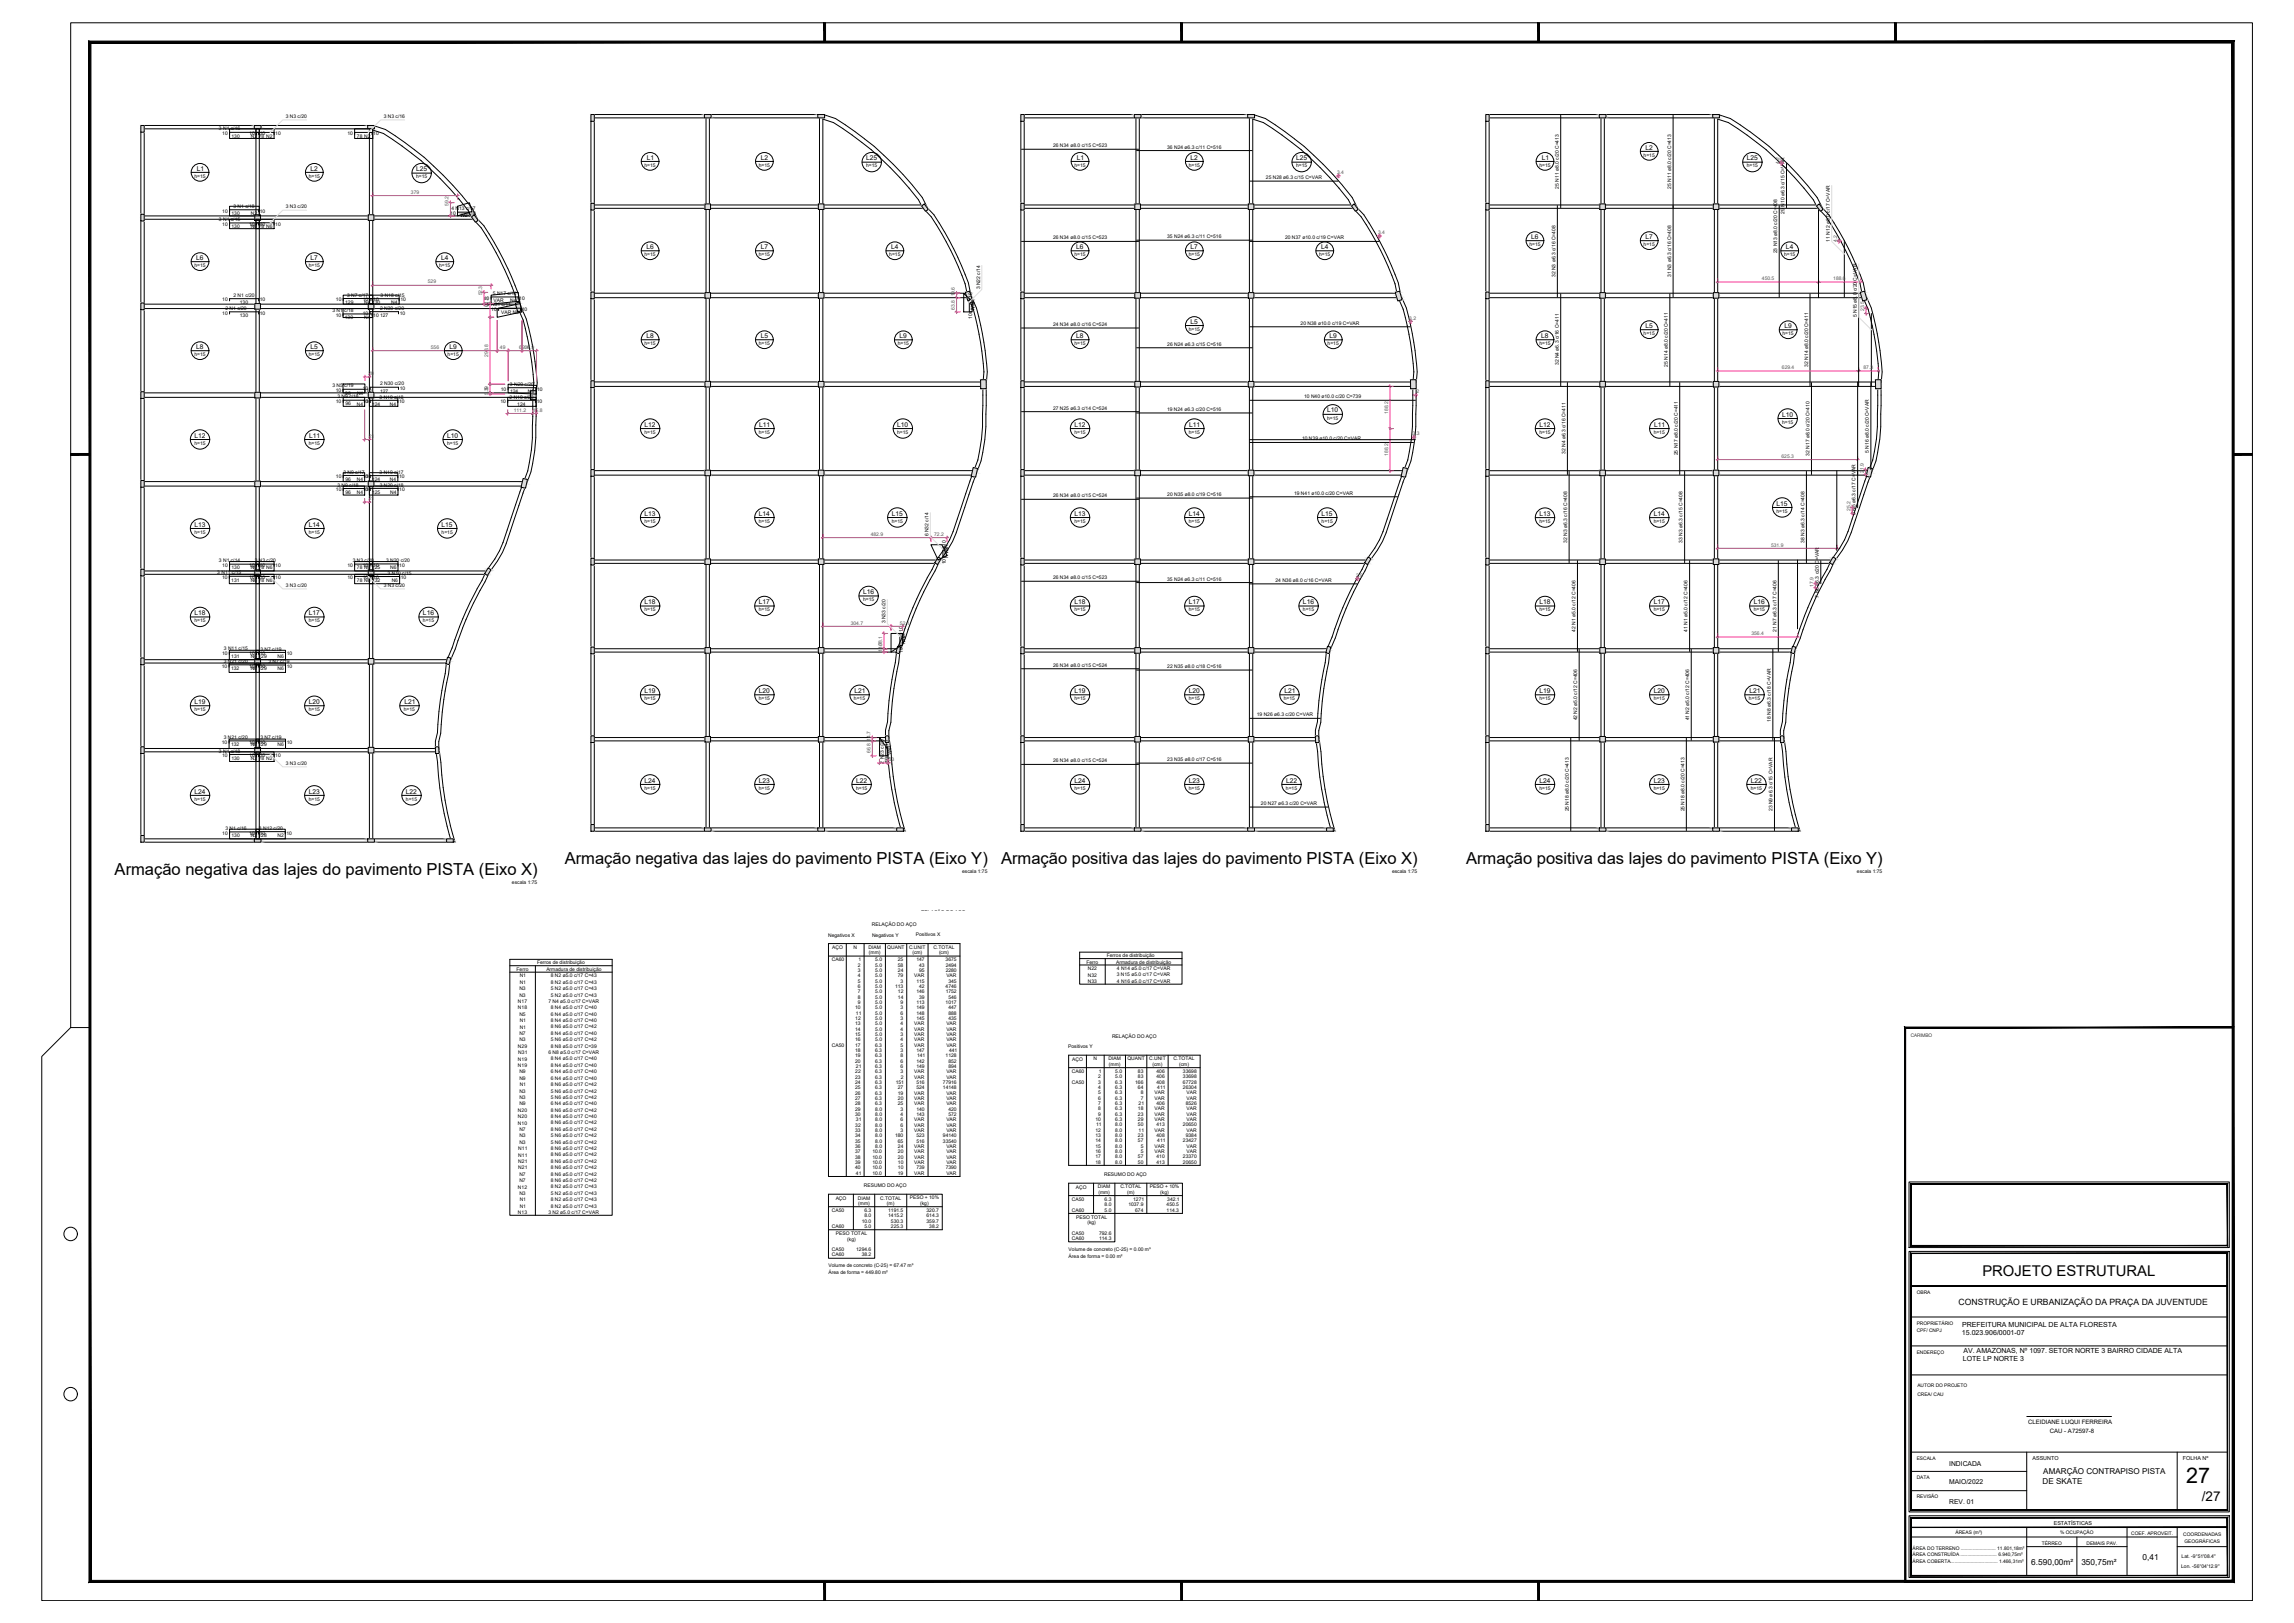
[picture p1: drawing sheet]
<svg xmlns="http://www.w3.org/2000/svg" width="1189mm" height="841mm" viewBox="0 0 1189 841" stroke-linecap="round" stroke-linejoin="round" font-family="sans-serif">
<defs><g id="words">
<text font-size="11.2" x="1133" y="768">27</text>
<g font-size="8.6">
<text x="293" y="448">Armação negativa das lajes do pavimento PISTA (Eixo Y)</text>
<text x="519" y="448">Armação positiva das lajes do pavimento PISTA (Eixo X)</text>
<text x="760" y="448">Armação positiva das lajes do pavimento PISTA (Eixo Y)</text>
<text x="59" y="453">Armação negativa das lajes do pavimento PISTA (Eixo X)</text>
</g>
<text font-size="7.7" x="1027" y="661">PROJETO ESTRUTURAL</text>
<text font-size="7" x="1141" y="778">/27</text>
<text font-size="4.5" x="1015" y="676">CONSTRUÇÃO E URBANIZAÇÃO DA PRAÇA DA JUVENTUDE</text>
<g font-size="4.3">
<text x="1110" y="809">0,41</text>
<text x="1053" y="811">6.590,00m²</text>
<text x="1079" y="811">350,75m²</text>
</g>
<g font-size="4.2">
<text x="1059" y="764">AMARÇÃO CONTRAPISO PISTA</text>
<text x="1059" y="769">DE SKATE</text>
</g>
<g font-size="3.6">
<text x="1017" y="688">PREFEITURA MUNICIPAL DE ALTA FLORESTA</text>
<text x="1017" y="692">15.023.906/0001-07</text>
<text x="1018" y="701">AV. AMAZONAS, Nº 1097. SETOR NORTE 3 BAIRRO CIDADE ALTA</text>
<text x="1017" y="705">LOTE LP NORTE 3</text>
</g>
<g font-size="3.5">
<text x="1010" y="759">INDICADA</text>
<text x="1010" y="769">MAIO/2022</text>
<text x="1010" y="779">REV. 01</text>
</g>
<g font-size="3.4">
<text x="853" y="78">L2</text>
<text x="335" y="83">L1</text>
<text x="394" y="83">L2</text>
<text x="449" y="83">L25</text>
<text x="558" y="83">L1</text>
<text x="617" y="83">L2</text>
<text x="672" y="83">L25</text>
<text x="799" y="83">L1</text>
<text x="905" y="83">L25</text>
<text x="102" y="88">L1</text>
<text x="161" y="88">L2</text>
<text x="216" y="89">L25</text>
<text x="794" y="124">L6</text>
<text x="853" y="124">L7</text>
<text x="335" y="129">L6</text>
<text x="394" y="129">L7</text>
<text x="462" y="129">L4</text>
<text x="558" y="129">L6</text>
<text x="617" y="129">L7</text>
<text x="685" y="129">L4</text>
<text x="926" y="129">L4</text>
<text x="102" y="135">L6</text>
<text x="161" y="135">L7</text>
<text x="229" y="135">L4</text>
<text x="617" y="168">L5</text>
<text x="853" y="170">L5</text>
<text x="925" y="170">L9</text>
<text x="335" y="175">L8</text>
<text x="394" y="175">L5</text>
<text x="466" y="175">L9</text>
<text x="558" y="175">L8</text>
<text x="689" y="175">L9</text>
<text x="799" y="175">L8</text>
<text x="102" y="181">L8</text>
<text x="161" y="181">L5</text>
<text x="233" y="181">L9</text>
<text x="688" y="214">L10</text>
<text x="924" y="216">L10</text>
<text x="334" y="221">L12</text>
<text x="394" y="221">L11</text>
<text x="465" y="221">L10</text>
<text x="557" y="221">L12</text>
<text x="616" y="221">L11</text>
<text x="798" y="221">L12</text>
<text x="857" y="221">L11</text>
<text x="101" y="227">L12</text>
<text x="160" y="227">L11</text>
<text x="232" y="227">L10</text>
<text x="921" y="262">L15</text>
<text x="334" y="267">L13</text>
<text x="393" y="267">L14</text>
<text x="462" y="267">L15</text>
<text x="557" y="267">L13</text>
<text x="616" y="267">L14</text>
<text x="685" y="267">L15</text>
<text x="798" y="267">L13</text>
<text x="857" y="267">L14</text>
<text x="101" y="273">L13</text>
<text x="160" y="273">L14</text>
<text x="229" y="273">L15</text>
<text x="447" y="308">L16</text>
<text x="334" y="313">L18</text>
<text x="393" y="313">L17</text>
<text x="557" y="313">L18</text>
<text x="616" y="313">L17</text>
<text x="675" y="313">L16</text>
<text x="798" y="313">L18</text>
<text x="857" y="313">L17</text>
<text x="909" y="313">L16</text>
<text x="101" y="319">L18</text>
<text x="160" y="319">L17</text>
<text x="219" y="319">L16</text>
<text x="334" y="359">L19</text>
<text x="393" y="359">L20</text>
<text x="443" y="359">L21</text>
<text x="557" y="359">L19</text>
<text x="616" y="359">L20</text>
<text x="666" y="359">L21</text>
<text x="798" y="359">L19</text>
<text x="857" y="359">L20</text>
<text x="907" y="359">L21</text>
<text x="101" y="365">L19</text>
<text x="160" y="365">L20</text>
<text x="210" y="365">L21</text>
<text x="334" y="406">L24</text>
<text x="393" y="406">L23</text>
<text x="444" y="406">L22</text>
<text x="557" y="406">L24</text>
<text x="616" y="406">L23</text>
<text x="666" y="406">L22</text>
<text x="798" y="406">L24</text>
<text x="857" y="406">L23</text>
<text x="907" y="406">L22</text>
<text x="101" y="411">L24</text>
<text x="160" y="411">L23</text>
<text x="210" y="411">L22</text>
</g>
<g font-size="3.1">
<text x="1051" y="738">CLEIDIANE LUQUI FERREIRA</text>
<text x="1062" y="743">CAU - A72597-8</text>
</g>
<g font-size="2.8">
<text x="1053" y="756">ASSUNTO</text>
<text x="1131" y="756">FOLHA Nº</text>
<text x="1064" y="790">ESTATÍSTICAS</text>
</g>
<g font-size="2.6">
<text x="148" y="61">3 N3 c/20</text>
<text x="199" y="61">3 N3 c/16</text>
<text x="113" y="68">3 N1 c/16</text>
<text x="115" y="70">10</text>
<text x="120" y="71">130</text>
<text x="129" y="70">10</text>
<text x="130" y="71">N2</text>
<text x="134" y="71">78 N2</text>
<text x="135" y="70">10</text>
<text x="143" y="70">10</text>
<text x="180" y="70">10</text>
<text x="185" y="71">78 N2</text>
<text x="193" y="70">10</text>
<text x="546" y="76">26 N34 ø8.0 c/15 C=523</text>
<text x="605" y="77">36 N24 ø6.3 c/11 C=516</text>
<text x="852" y="81">h=15</text>
<text x="334" y="86">h=15</text>
<text x="393" y="86">h=15</text>
<text x="449" y="87">h=15</text>
<text x="557" y="86">h=15</text>
<text x="616" y="86">h=15</text>
<text x="672" y="87">h=15</text>
<text x="798" y="86">h=15</text>
<text x="905" y="87">h=15</text>
<text x="101" y="92">h=15</text>
<text x="160" y="92">h=15</text>
<text x="216" y="92">h=15</text>
<text x="656" y="93">25 N28 ø6.3 c/15 C=VAR</text>
<text x="808" y="98" transform="rotate(-90 808 98)">25 N11 ø8.0 c/20 C=413</text>
<text x="866" y="98" transform="rotate(-90 866 98)">25 N11 ø8.0 c/20 C=413</text>
<text x="121" y="108">3 N1 c/18</text>
<text x="148" y="108">3 N3 c/20</text>
<text x="115" y="110">10</text>
<text x="120" y="111">130</text>
<text x="130" y="111">N2</text>
<text x="135" y="110">10</text>
<text x="233" y="111">10</text>
<text x="234" y="109">4 N13 c/17</text>
<text x="238" y="113">VAR</text>
<text x="239" y="113">N2</text>
<text x="244" y="111">10</text>
<text x="925" y="111" transform="rotate(-90 925 111)">29 N10 ø6.3 c/15 C=VAR</text>
<text x="113" y="115">3 N1 c/15</text>
<text x="115" y="117">10</text>
<text x="120" y="118">130</text>
<text x="129" y="117">10</text>
<text x="130" y="118">N6</text>
<text x="134" y="118">78 N6</text>
<text x="135" y="117">10</text>
<text x="143" y="117">10</text>
<text x="546" y="124">26 N34 ø8.0 c/15 C=523</text>
<text x="605" y="123">35 N24 ø6.3 c/11 C=516</text>
<text x="666" y="124">20 N37 ø10.0 c/19 C=VAR</text>
<text x="948" y="125" transform="rotate(-90 948 125)">11 N12 ø8.0 c/17 C=VAR</text>
<text x="793" y="127">h=15</text>
<text x="852" y="127">h=15</text>
<text x="921" y="131" transform="rotate(-90 921 131)">23 N13 ø8.0 c/20 C=408</text>
<text x="334" y="133">h=15</text>
<text x="393" y="133">h=15</text>
<text x="461" y="133">h=15</text>
<text x="557" y="133">h=15</text>
<text x="616" y="133">h=15</text>
<text x="684" y="133">h=15</text>
<text x="925" y="133">h=15</text>
<text x="101" y="138">h=15</text>
<text x="160" y="138">h=15</text>
<text x="228" y="138">h=15</text>
<text x="806" y="144" transform="rotate(-90 806 144)">32 N3 ø6.3 c/16 C=408</text>
<text x="866" y="144" transform="rotate(-90 866 144)">31 N3 ø6.3 c/16 C=408</text>
<text x="508" y="150" transform="rotate(-90 508 150)">3 N22 c/14</text>
<text x="121" y="154">2 N1 c/20</text>
<text x="180" y="154">3 N7 c/17</text>
<text x="197" y="154">3 N18 c/15</text>
<text x="251" y="155">10</text>
<text x="255" y="153">5 N17 c/11</text>
<text x="269" y="155">10</text>
<text x="504" y="154" transform="rotate(-90 504 154)">10</text>
<text x="115" y="156">10</text>
<text x="117" y="161">2 N1 c/20</text>
<text x="124" y="157">130</text>
<text x="135" y="156">10</text>
<text x="172" y="162">3 N1 c/18</text>
<text x="174" y="156">10</text>
<text x="179" y="157">129</text>
<text x="188" y="156">10</text>
<text x="189" y="157">N4</text>
<text x="193" y="157">130</text>
<text x="193" y="156">10</text>
<text x="197" y="161">2 N30 c/20</text>
<text x="203" y="158">N4</text>
<text x="207" y="156">10</text>
<text x="252" y="159">6 N31 c/11</text>
<text x="255" y="161">10</text>
<text x="256" y="157">VAR</text>
<text x="264" y="157">N4</text>
<text x="270" y="161">10</text>
<text x="505" y="161" transform="rotate(-90 505 161)">N14</text>
<text x="505" y="160" transform="rotate(-90 505 160)">VAR</text>
<text x="115" y="163">10</text>
<text x="124" y="164">130</text>
<text x="135" y="163">10</text>
<text x="174" y="164">10</text>
<text x="179" y="165">130</text>
<text x="188" y="163">10</text>
<text x="189" y="165">N4</text>
<text x="193" y="164">10</text>
<text x="197" y="164">127</text>
<text x="207" y="163">10</text>
<text x="260" y="163">VAR N8</text>
<text x="504" y="165" transform="rotate(-90 504 165)">10</text>
<text x="962" y="164" transform="rotate(-90 962 164)">5 N15 ø8.0 c/20 C=VAR</text>
<text x="546" y="169">24 N34 ø8.0 c/16 C=524</text>
<text x="616" y="171">h=15</text>
<text x="674" y="168">20 N38 ø10.0 c/19 C=VAR</text>
<text x="852" y="174">h=15</text>
<text x="924" y="174">h=15</text>
<text x="334" y="179">h=15</text>
<text x="393" y="179">h=15</text>
<text x="465" y="179">h=15</text>
<text x="557" y="179">h=15</text>
<text x="605" y="179">26 N24 ø6.3 c/15 C=516</text>
<text x="688" y="179">h=15</text>
<text x="798" y="179">h=15</text>
<text x="101" y="184">h=15</text>
<text x="160" y="184">h=15</text>
<text x="232" y="184">h=15</text>
<text x="808" y="189" transform="rotate(-90 808 189)">32 N4 ø6.3 c/16 C=411</text>
<text x="864" y="190" transform="rotate(-90 864 190)">25 N14 ø8.0 c/20 C=411</text>
<text x="937" y="190" transform="rotate(-90 937 190)">32 N14 ø8.0 c/20 C=411</text>
<text x="172" y="201">3 N5 c/19</text>
<text x="174" y="203">10</text>
<text x="188" y="202">10</text>
<text x="190" y="203">10</text>
<text x="197" y="203">127</text>
<text x="197" y="200">2 N30 c/20</text>
<text x="207" y="202">10</text>
<text x="260" y="202">10</text>
<text x="264" y="200">3 N29 c/20</text>
<text x="264" y="204">124</text>
<text x="274" y="204">N8</text>
<text x="278" y="202">10</text>
<text x="174" y="209" transform="rotate(2 174 209)">10</text>
<text x="175" y="206">3 N9 c/18</text>
<text x="179" y="204">98</text>
<text x="185" y="204">N4</text>
<text x="188" y="209">10</text>
<text x="190" y="209" transform="rotate(1 190 209)">10</text>
<text x="197" y="207">3 N19 c/18</text>
<text x="207" y="209">10</text>
<text x="259" y="209">10</text>
<text x="264" y="207">2 N19 c/20</text>
<text x="278" y="209">10</text>
<text x="676" y="206">10 N40 ø10.0 c/20 C=739</text>
<text x="179" y="210" transform="rotate(1 179 210)">96</text>
<text x="185" y="210">N4</text>
<text x="193" y="210">124</text>
<text x="202" y="210">N4</text>
<text x="268" y="210">124</text>
<text x="546" y="212">27 N25 ø6.3 c/14 C=524</text>
<text x="605" y="213">19 N24 ø6.3 c/20 C=516</text>
<text x="688" y="217">h=15</text>
<text x="924" y="220">h=15</text>
<text x="334" y="225">h=15</text>
<text x="393" y="225">h=15</text>
<text x="465" y="225">h=15</text>
<text x="557" y="225">h=15</text>
<text x="616" y="225">h=15</text>
<text x="798" y="225">h=15</text>
<text x="857" y="225">h=15</text>
<text x="101" y="230">h=15</text>
<text x="160" y="230">h=15</text>
<text x="232" y="230">h=15</text>
<text x="675" y="228">10 N39 ø10.0 c/20 C=VAR</text>
<text x="811" y="235" transform="rotate(-90 811 235)">32 N4 ø6.3 c/16 C=411</text>
<text x="869" y="236" transform="rotate(-90 869 236)">25 N17 ø8.0 c/20 C=411</text>
<text x="938" y="236" transform="rotate(-90 938 236)">32 N17 ø8.0 c/20 C=410</text>
<text x="969" y="235" transform="rotate(-90 969 235)">5 N16 ø8.0 c/20 C=VAR</text>
<text x="178" y="245">3 N9 c/17</text>
<text x="197" y="245">3 N19 c/17</text>
<text x="174" y="248">10</text>
<text x="179" y="249">96</text>
<text x="185" y="249">N4</text>
<text x="188" y="248">10</text>
<text x="190" y="248">10</text>
<text x="193" y="249">124</text>
<text x="202" y="249">N4</text>
<text x="207" y="248">10</text>
<text x="174" y="255">10</text>
<text x="175" y="252">3 N9 c/18</text>
<text x="179" y="256">96</text>
<text x="185" y="256">N4</text>
<text x="188" y="255">10</text>
<text x="190" y="255">10</text>
<text x="193" y="256">125</text>
<text x="197" y="252">3 N20 c/18</text>
<text x="202" y="256">N4</text>
<text x="207" y="255">10</text>
<text x="546" y="258">26 N34 ø8.0 c/15 C=524</text>
<text x="605" y="257">20 N35 ø8.0 c/19 C=516</text>
<text x="671" y="256">19 N41 ø10.0 c/20 C=VAR</text>
<text x="921" y="266">h=15</text>
<text x="962" y="267" transform="rotate(-90 962 267)">8 N5 ø6.3 c/17 C=VAR</text>
<text x="334" y="271">h=15</text>
<text x="393" y="271">h=15</text>
<text x="462" y="271">h=15</text>
<text x="557" y="271">h=15</text>
<text x="616" y="271">h=15</text>
<text x="685" y="271">h=15</text>
<text x="798" y="271">h=15</text>
<text x="857" y="271">h=15</text>
<text x="101" y="277">h=15</text>
<text x="160" y="277">h=15</text>
<text x="229" y="277">h=15</text>
<text x="481" y="278" transform="rotate(-90 481 278)">6 N32 c/14</text>
<text x="812" y="281" transform="rotate(-90 812 281)">32 N3 ø6.3 c/16 C=408</text>
<text x="872" y="281" transform="rotate(-90 872 281)">33 N3 ø6.3 c/15 C=408</text>
<text x="935" y="281" transform="rotate(-90 935 281)">38 N3 ø6.3 c/14 C=408</text>
<text x="490" y="283" transform="rotate(-90 490 283)">10</text>
<text x="491" y="287" transform="rotate(-90 491 287)">VAR</text>
<text x="113" y="291">3 N1 c/14</text>
<text x="115" y="294">10</text>
<text x="129" y="294">10</text>
<text x="132" y="291">3 N3 c/20</text>
<text x="135" y="294">10</text>
<text x="143" y="294">10</text>
<text x="180" y="294">10</text>
<text x="183" y="291">3 N3 c/20</text>
<text x="188" y="294">10</text>
<text x="193" y="294">10</text>
<text x="200" y="291">3 N20 c/20</text>
<text x="207" y="294">10</text>
<text x="490" y="292" transform="rotate(-90 490 292)">10</text>
<text x="491" y="289" transform="rotate(-90 491 289)">N15</text>
<text x="113" y="298">3 N11 c/15</text>
<text x="120" y="295">130</text>
<text x="130" y="295">N6</text>
<text x="134" y="295">78 N6</text>
<text x="185" y="295">78 N6</text>
<text x="193" y="295">125</text>
<text x="201" y="298">3 N10 c/15</text>
<text x="202" y="295">N6</text>
<text x="115" y="300">10</text>
<text x="120" y="301">131</text>
<text x="129" y="300">10</text>
<text x="130" y="301">N6</text>
<text x="134" y="301">78 N6</text>
<text x="135" y="300">10</text>
<text x="143" y="300">10</text>
<text x="148" y="304">3 N3 c/20</text>
<text x="180" y="300">10</text>
<text x="185" y="301">78 N6</text>
<text x="188" y="300">10</text>
<text x="193" y="301">132</text>
<text x="193" y="300">10</text>
<text x="199" y="304">3 N3 c/20</text>
<text x="203" y="301">N6</text>
<text x="208" y="300">10</text>
<text x="546" y="300">26 N34 ø8.0 c/15 C=523</text>
<text x="605" y="301">35 N24 ø6.3 c/11 C=516</text>
<text x="661" y="302">24 N36 ø8.0 c/16 C=VAR</text>
<text x="447" y="312">h=15</text>
<text x="943" y="310" transform="rotate(-90 943 310)">7 N6 ø6.3 c/20 C=VAR</text>
<text x="334" y="317">h=15</text>
<text x="393" y="317">h=15</text>
<text x="557" y="317">h=15</text>
<text x="616" y="317">h=15</text>
<text x="675" y="317">h=15</text>
<text x="798" y="317">h=15</text>
<text x="857" y="317">h=15</text>
<text x="909" y="317">h=15</text>
<text x="101" y="322">h=15</text>
<text x="160" y="322">h=15</text>
<text x="219" y="322">h=15</text>
<text x="459" y="323" transform="rotate(-90 459 323)">3 N33 c/20</text>
<text x="468" y="328" transform="rotate(-90 468 328)">10</text>
<text x="816" y="327" transform="rotate(-90 816 327)">42 N1 ø5.0 c/12 C=406</text>
<text x="875" y="327" transform="rotate(-90 875 327)">41 N1 ø5.0 c/12 C=406</text>
<text x="921" y="327" transform="rotate(-90 921 327)">21 N7 ø6.3 c/17 C=406</text>
<text x="469" y="334" transform="rotate(-90 469 334)">N16</text>
<text x="469" y="333" transform="rotate(-90 469 333)">VAR</text>
<text x="115" y="339">10</text>
<text x="116" y="337">3 N11 c/15</text>
<text x="120" y="341">131</text>
<text x="129" y="340">10</text>
<text x="130" y="341">N6</text>
<text x="134" y="341">129</text>
<text x="135" y="339">10</text>
<text x="135" y="337">3 N7 c/19</text>
<text x="144" y="341">N6</text>
<text x="149" y="340">10</text>
<text x="468" y="338" transform="rotate(-90 468 338)">10</text>
<text x="115" y="346">10</text>
<text x="116" y="344">3 N21 c/20</text>
<text x="120" y="347">132</text>
<text x="129" y="346">10</text>
<text x="130" y="347">N6</text>
<text x="134" y="347">129</text>
<text x="135" y="346">10</text>
<text x="139" y="344">3 N7 c/19</text>
<text x="144" y="347">N6</text>
<text x="149" y="346">10</text>
<text x="546" y="346">26 N34 ø8.0 c/15 C=524</text>
<text x="605" y="346">22 N35 ø8.0 c/18 C=516</text>
<text x="334" y="363">h=15</text>
<text x="393" y="363">h=15</text>
<text x="443" y="363">h=15</text>
<text x="557" y="363">h=15</text>
<text x="616" y="363">h=15</text>
<text x="665" y="363">h=15</text>
<text x="798" y="363">h=15</text>
<text x="857" y="363">h=15</text>
<text x="906" y="363">h=15</text>
<text x="101" y="368">h=15</text>
<text x="160" y="368">h=15</text>
<text x="209" y="368">h=15</text>
<text x="651" y="371">19 N26 ø6.3 c/20 C=VAR</text>
<text x="817" y="373" transform="rotate(-90 817 373)">42 N2 ø5.0 c/12 C=406</text>
<text x="875" y="373" transform="rotate(-90 875 373)">41 N2 ø5.0 c/12 C=406</text>
<text x="918" y="374" transform="rotate(-90 918 374)">18 N8 ø6.3 c/18 C=VAR</text>
<text x="116" y="383">3 N21 c/20</text>
<text x="135" y="383">3 N7 c/19</text>
<text x="113" y="390">3 N1 c/18</text>
<text x="115" y="385">10</text>
<text x="120" y="387">132</text>
<text x="129" y="385">10</text>
<text x="130" y="387">N6</text>
<text x="134" y="387">129</text>
<text x="135" y="385">10</text>
<text x="144" y="387">N6</text>
<text x="149" y="385">10</text>
<text x="461" y="387" transform="rotate(-90 461 387)">10</text>
<text x="115" y="392" transform="rotate(1 115 392)">10</text>
<text x="120" y="394" transform="rotate(1 120 394)">130</text>
<text x="129" y="392">10</text>
<text x="130" y="394">N2</text>
<text x="134" y="394">78 N2</text>
<text x="135" y="392" transform="rotate(1 135 392)">10</text>
<text x="143" y="392">10</text>
<text x="458" y="396" transform="rotate(-90 458 396)">2 N23 c/20</text>
<text x="461" y="395" transform="rotate(-90 461 395)">10</text>
<text x="462" y="391" transform="rotate(-90 462 391)">VAR</text>
<text x="546" y="395">26 N34 ø8.0 c/15 C=524</text>
<text x="605" y="394">23 N35 ø8.0 c/17 C=516</text>
<text x="148" y="396">3 N3 c/20</text>
<text x="334" y="409">h=15</text>
<text x="393" y="409">h=15</text>
<text x="444" y="409">h=15</text>
<text x="557" y="409">h=15</text>
<text x="616" y="409">h=15</text>
<text x="666" y="409">h=15</text>
<text x="798" y="409">h=15</text>
<text x="857" y="409">h=15</text>
<text x="907" y="409">h=15</text>
<text x="101" y="415">h=15</text>
<text x="160" y="415">h=15</text>
<text x="210" y="415">h=15</text>
<text x="653" y="417">20 N27 ø6.3 c/20 C=VAR</text>
<text x="813" y="420" transform="rotate(-90 813 420)">25 N18 ø8.0 c/20 C=413</text>
<text x="873" y="420" transform="rotate(-90 873 420)">25 N18 ø8.0 c/20 C=413</text>
<text x="919" y="420" transform="rotate(-90 919 420)">23 N9 ø6.3 c/15 C=VAR</text>
<text x="117" y="430">3 N1 c/16</text>
<text x="134" y="430">3 N12 c/20</text>
<text x="115" y="433">10</text>
<text x="120" y="434">130</text>
<text x="129" y="432">10</text>
<text x="130" y="434">N2</text>
<text x="134" y="434">128</text>
<text x="135" y="433">10</text>
<text x="144" y="434">N2</text>
<text x="148" y="432">10</text>
<text x="499" y="452">escala 1:75</text>
<text x="721" y="452">escala 1:75</text>
<text x="962" y="452">escala 1:75</text>
<text x="265" y="458">escala 1:75</text>
<text x="477" y="474">RELAÇÃO DO AÇO</text>
<text x="452" y="480">RELAÇÃO DO AÇO</text>
<text x="429" y="485">Negativos X</text>
<text x="452" y="485">Negativos Y</text>
<text x="475" y="485">Positivos X</text>
<text x="431" y="492">AÇO</text>
<text x="442" y="492">N</text>
<text x="450" y="492">DIAM</text>
<text x="460" y="492">QUANT</text>
<text x="471" y="492">C.UNIT</text>
<text x="484" y="492">C.TOTAL</text>
<text x="450" y="495">(mm)</text>
<text x="473" y="495">(cm)</text>
<text x="487" y="495">(cm)</text>
<text x="574" y="496">Ferros de distribuição</text>
<text x="268" y="503">Ferro</text>
<text x="278" y="500">Ferros de distribuição</text>
<text x="283" y="503">Armadura de distribuição</text>
<text x="431" y="498">CA60</text>
<text x="445" y="501">2</text>
<text x="445" y="504">3</text>
<text x="445" y="498">1</text>
<text x="454" y="498">5.0</text>
<text x="454" y="501">5.0</text>
<text x="454" y="504">5.0</text>
<text x="465" y="498">25</text>
<text x="465" y="501">58</text>
<text x="465" y="504">24</text>
<text x="475" y="498">147</text>
<text x="476" y="501">43</text>
<text x="476" y="504">95</text>
<text x="490" y="498">3675</text>
<text x="490" y="501">2494</text>
<text x="490" y="504">2280</text>
<text x="563" y="499">Ferro</text>
<text x="564" y="503">N22</text>
<text x="578" y="499">Armadura de distribuição</text>
<text x="579" y="503">4 N14 ø5.0 c/17 C=VAR</text>
<text x="269" y="507">N1</text>
<text x="269" y="510">N1</text>
<text x="285" y="506">8 N2 ø5.0 c/17 C=43</text>
<text x="285" y="510">8 N2 ø5.0 c/17 C=43</text>
<text x="445" y="506">4</text>
<text x="445" y="509">5</text>
<text x="454" y="506">5.0</text>
<text x="454" y="509">5.0</text>
<text x="465" y="506">79</text>
<text x="467" y="509">3</text>
<text x="474" y="506">VAR</text>
<text x="475" y="509">115</text>
<text x="490" y="506">VAR</text>
<text x="492" y="509">345</text>
<text x="564" y="509">N33</text>
<text x="564" y="506">N32</text>
<text x="579" y="506">3 N15 ø5.0 c/17 C=VAR</text>
<text x="579" y="509">4 N16 ø5.0 c/17 C=VAR</text>
<text x="269" y="513">N3</text>
<text x="285" y="513">5 N2 ø5.0 c/17 C=43</text>
<text x="445" y="512">6</text>
<text x="445" y="515">7</text>
<text x="454" y="512">5.0</text>
<text x="454" y="515">5.0</text>
<text x="464" y="512">113</text>
<text x="465" y="515">12</text>
<text x="475" y="515">146</text>
<text x="476" y="512">42</text>
<text x="490" y="512">4746</text>
<text x="490" y="515">1752</text>
<text x="268" y="520">N17</text>
<text x="269" y="516">N3</text>
<text x="284" y="520">7 N4 ø5.0 c/17 C=VAR</text>
<text x="285" y="516">5 N2 ø5.0 c/17 C=43</text>
<text x="445" y="517">8</text>
<text x="445" y="520">9</text>
<text x="454" y="517">5.0</text>
<text x="454" y="520">5.0</text>
<text x="465" y="518">14</text>
<text x="467" y="520">9</text>
<text x="475" y="520">113</text>
<text x="476" y="517">39</text>
<text x="490" y="520">1017</text>
<text x="492" y="517">546</text>
<text x="268" y="523">N18</text>
<text x="269" y="526">N5</text>
<text x="285" y="523">8 N4 ø5.0 c/17 C=40</text>
<text x="285" y="526">6 N4 ø5.0 c/17 C=40</text>
<text x="443" y="523">10</text>
<text x="444" y="526">11</text>
<text x="454" y="523">5.0</text>
<text x="454" y="526">5.0</text>
<text x="467" y="523">3</text>
<text x="467" y="526">6</text>
<text x="475" y="523">149</text>
<text x="475" y="526">148</text>
<text x="492" y="523">447</text>
<text x="492" y="526">888</text>
<text x="269" y="530">N1</text>
<text x="269" y="533">N1</text>
<text x="285" y="530">8 N4 ø5.0 c/17 C=40</text>
<text x="285" y="533">8 N6 ø5.0 c/17 C=42</text>
<text x="443" y="531">13</text>
<text x="443" y="529">12</text>
<text x="454" y="529">5.0</text>
<text x="454" y="531">5.0</text>
<text x="467" y="529">3</text>
<text x="467" y="531">4</text>
<text x="474" y="531">VAR</text>
<text x="475" y="529">145</text>
<text x="490" y="531">VAR</text>
<text x="492" y="529">435</text>
<text x="269" y="536">N7</text>
<text x="269" y="540">N3</text>
<text x="285" y="536">8 N4 ø5.0 c/17 C=40</text>
<text x="285" y="540">5 N6 ø5.0 c/17 C=42</text>
<text x="443" y="534">14</text>
<text x="443" y="537">15</text>
<text x="443" y="540">16</text>
<text x="454" y="534">5.0</text>
<text x="454" y="537">5.0</text>
<text x="454" y="540">5.0</text>
<text x="467" y="534">4</text>
<text x="467" y="537">3</text>
<text x="467" y="540">4</text>
<text x="474" y="534">VAR</text>
<text x="474" y="537">VAR</text>
<text x="474" y="540">VAR</text>
<text x="490" y="534">VAR</text>
<text x="490" y="537">VAR</text>
<text x="490" y="540">VAR</text>
<text x="576" y="538">RELAÇÃO DO AÇO</text>
<text x="268" y="543">N29</text>
<text x="285" y="543">8 N8 ø5.0 c/17 C=39</text>
<text x="431" y="542">CA50</text>
<text x="443" y="542">17</text>
<text x="443" y="545">18</text>
<text x="454" y="542">6.3</text>
<text x="454" y="545">6.3</text>
<text x="467" y="542">5</text>
<text x="467" y="545">3</text>
<text x="474" y="542">VAR</text>
<text x="475" y="545">147</text>
<text x="490" y="542">VAR</text>
<text x="492" y="545">441</text>
<text x="554" y="543">Positivos Y</text>
<text x="268" y="550">N19</text>
<text x="269" y="546">N31</text>
<text x="284" y="546">6 N8 ø5.0 c/17 C=VAR</text>
<text x="285" y="550">8 N4 ø5.0 c/17 C=40</text>
<text x="443" y="548">19</text>
<text x="443" y="551">20</text>
<text x="454" y="548">6.3</text>
<text x="454" y="551">6.3</text>
<text x="467" y="548">8</text>
<text x="467" y="551">6</text>
<text x="475" y="551">142</text>
<text x="475" y="548">141</text>
<text x="490" y="548">1128</text>
<text x="492" y="551">852</text>
<text x="556" y="550">AÇO</text>
<text x="567" y="550">N</text>
<text x="575" y="550">DIAM</text>
<text x="584" y="549">QUANT</text>
<text x="596" y="550">C.UNIT</text>
<text x="608" y="550">C.TOTAL</text>
<text x="268" y="553">N19</text>
<text x="269" y="556">N9</text>
<text x="285" y="553">8 N4 ø5.0 c/17 C=40</text>
<text x="285" y="556">6 N4 ø5.0 c/17 C=40</text>
<text x="443" y="556">22</text>
<text x="444" y="553">21</text>
<text x="454" y="553">6.3</text>
<text x="454" y="556">6.3</text>
<text x="467" y="553">6</text>
<text x="467" y="556">3</text>
<text x="474" y="556">VAR</text>
<text x="475" y="553">149</text>
<text x="490" y="556">VAR</text>
<text x="492" y="553">894</text>
<text x="556" y="556">CA60</text>
<text x="569" y="556">1</text>
<text x="575" y="552">(mm)</text>
<text x="578" y="556">5.0</text>
<text x="590" y="556">83</text>
<text x="597" y="552">(cm)</text>
<text x="599" y="556">406</text>
<text x="611" y="552">(cm)</text>
<text x="613" y="556">33698</text>
<text x="269" y="560">N9</text>
<text x="269" y="563">N1</text>
<text x="285" y="559">6 N4 ø5.0 c/17 C=40</text>
<text x="285" y="563">8 N6 ø5.0 c/17 C=42</text>
<text x="443" y="559">23</text>
<text x="443" y="562">24</text>
<text x="454" y="559">6.3</text>
<text x="454" y="562">6.3</text>
<text x="464" y="562">151</text>
<text x="467" y="559">2</text>
<text x="474" y="559">VAR</text>
<text x="475" y="562">516</text>
<text x="489" y="562">77916</text>
<text x="490" y="559">VAR</text>
<text x="556" y="562">CA50</text>
<text x="569" y="559">2</text>
<text x="569" y="562">3</text>
<text x="578" y="559">5.0</text>
<text x="578" y="562">6.3</text>
<text x="588" y="562">166</text>
<text x="590" y="559">83</text>
<text x="599" y="559">406</text>
<text x="599" y="562">408</text>
<text x="613" y="559">33698</text>
<text x="613" y="562">67728</text>
<text x="269" y="566">N3</text>
<text x="269" y="570">N3</text>
<text x="285" y="566">5 N6 ø5.0 c/17 C=42</text>
<text x="285" y="569">5 N6 ø5.0 c/17 C=42</text>
<text x="443" y="564">25</text>
<text x="443" y="567">26</text>
<text x="454" y="564">6.3</text>
<text x="454" y="567">6.3</text>
<text x="454" y="570">6.3</text>
<text x="465" y="565">27</text>
<text x="465" y="567">19</text>
<text x="465" y="570">20</text>
<text x="474" y="567">VAR</text>
<text x="475" y="564">524</text>
<text x="489" y="564">14148</text>
<text x="490" y="567">VAR</text>
<text x="569" y="567">5</text>
<text x="569" y="564">4</text>
<text x="569" y="570">6</text>
<text x="578" y="564">6.3</text>
<text x="578" y="567">6.3</text>
<text x="578" y="570">6.3</text>
<text x="590" y="564">64</text>
<text x="591" y="567">8</text>
<text x="591" y="570">7</text>
<text x="598" y="567">VAR</text>
<text x="598" y="570">VAR</text>
<text x="600" y="564">411</text>
<text x="613" y="564">26304</text>
<text x="615" y="567">VAR</text>
<text x="615" y="570">VAR</text>
<text x="269" y="573">N9</text>
<text x="285" y="573">6 N4 ø5.0 c/17 C=40</text>
<text x="443" y="570">27</text>
<text x="443" y="573">28</text>
<text x="443" y="576">29</text>
<text x="454" y="573">6.3</text>
<text x="454" y="576">8.0</text>
<text x="465" y="573">25</text>
<text x="467" y="576">3</text>
<text x="474" y="570">VAR</text>
<text x="474" y="573">VAR</text>
<text x="475" y="576">140</text>
<text x="490" y="570">VAR</text>
<text x="490" y="573">VAR</text>
<text x="492" y="576">420</text>
<text x="569" y="573">7</text>
<text x="569" y="575">8</text>
<text x="578" y="573">6.3</text>
<text x="578" y="575">6.3</text>
<text x="590" y="575">18</text>
<text x="590" y="573">21</text>
<text x="598" y="575">VAR</text>
<text x="599" y="573">406</text>
<text x="615" y="573">8526</text>
<text x="615" y="575">VAR</text>
<text x="268" y="576">N20</text>
<text x="268" y="579">N20</text>
<text x="285" y="576">8 N6 ø5.0 c/17 C=42</text>
<text x="285" y="579">8 N4 ø5.0 c/17 C=40</text>
<text x="443" y="578">30</text>
<text x="444" y="581">31</text>
<text x="454" y="578">8.0</text>
<text x="454" y="581">8.0</text>
<text x="467" y="578">4</text>
<text x="467" y="581">6</text>
<text x="474" y="581">VAR</text>
<text x="475" y="578">143</text>
<text x="490" y="581">VAR</text>
<text x="492" y="578">572</text>
<text x="568" y="581">10</text>
<text x="569" y="578">9</text>
<text x="578" y="578">6.3</text>
<text x="578" y="581">6.3</text>
<text x="590" y="578">23</text>
<text x="590" y="581">29</text>
<text x="598" y="578">VAR</text>
<text x="598" y="581">VAR</text>
<text x="615" y="578">VAR</text>
<text x="615" y="581">VAR</text>
<text x="268" y="583">N10</text>
<text x="269" y="586">N7</text>
<text x="285" y="583">8 N6 ø5.0 c/17 C=42</text>
<text x="285" y="586">8 N6 ø5.0 c/17 C=42</text>
<text x="443" y="587">33</text>
<text x="443" y="584">32</text>
<text x="454" y="584">8.0</text>
<text x="454" y="587">8.0</text>
<text x="467" y="584">6</text>
<text x="467" y="587">3</text>
<text x="474" y="584">VAR</text>
<text x="474" y="587">VAR</text>
<text x="490" y="584">VAR</text>
<text x="490" y="587">VAR</text>
<text x="568" y="586">12</text>
<text x="568" y="584">11</text>
<text x="578" y="584">8.0</text>
<text x="578" y="586">8.0</text>
<text x="590" y="584">50</text>
<text x="590" y="586">11</text>
<text x="598" y="586">VAR</text>
<text x="599" y="584">413</text>
<text x="613" y="584">20650</text>
<text x="615" y="586">VAR</text>
<text x="269" y="589">N3</text>
<text x="269" y="593">N3</text>
<text x="285" y="589">5 N6 ø5.0 c/17 C=42</text>
<text x="285" y="593">5 N6 ø5.0 c/17 C=42</text>
<text x="443" y="589">34</text>
<text x="443" y="592">35</text>
<text x="454" y="589">8.0</text>
<text x="454" y="592">8.0</text>
<text x="464" y="589">180</text>
<text x="465" y="592">65</text>
<text x="475" y="589">523</text>
<text x="475" y="592">516</text>
<text x="489" y="589">94140</text>
<text x="489" y="592">33540</text>
<text x="568" y="589">13</text>
<text x="568" y="592">14</text>
<text x="578" y="589">8.0</text>
<text x="578" y="592">8.0</text>
<text x="590" y="589">23</text>
<text x="590" y="592">57</text>
<text x="599" y="589">408</text>
<text x="600" y="592">411</text>
<text x="613" y="592">23427</text>
<text x="615" y="589">9384</text>
<text x="269" y="596">N11</text>
<text x="269" y="599">N11</text>
<text x="285" y="596">8 N6 ø5.0 c/17 C=42</text>
<text x="285" y="599">8 N6 ø5.0 c/17 C=42</text>
<text x="443" y="595">36</text>
<text x="443" y="598">37</text>
<text x="452" y="598">10.0</text>
<text x="454" y="595">8.0</text>
<text x="465" y="595">24</text>
<text x="465" y="598">20</text>
<text x="474" y="595">VAR</text>
<text x="474" y="598">VAR</text>
<text x="490" y="595">VAR</text>
<text x="490" y="598">VAR</text>
<text x="568" y="595">15</text>
<text x="568" y="597">16</text>
<text x="578" y="595">8.0</text>
<text x="578" y="597">8.0</text>
<text x="591" y="595">5</text>
<text x="591" y="597">5</text>
<text x="598" y="595">VAR</text>
<text x="598" y="597">VAR</text>
<text x="615" y="595">VAR</text>
<text x="615" y="597">VAR</text>
<text x="269" y="603">N21</text>
<text x="285" y="603">8 N6 ø5.0 c/17 C=42</text>
<text x="285" y="606">8 N6 ø5.0 c/17 C=42</text>
<text x="443" y="600">38</text>
<text x="443" y="603">39</text>
<text x="443" y="606">40</text>
<text x="452" y="600">10.0</text>
<text x="452" y="603">10.0</text>
<text x="452" y="606">10.0</text>
<text x="465" y="600">20</text>
<text x="465" y="603">10</text>
<text x="465" y="606">10</text>
<text x="474" y="600">VAR</text>
<text x="474" y="603">VAR</text>
<text x="475" y="606">739</text>
<text x="490" y="606">7390</text>
<text x="490" y="600">VAR</text>
<text x="490" y="603">VAR</text>
<text x="568" y="600">17</text>
<text x="568" y="603">18</text>
<text x="578" y="600">8.0</text>
<text x="578" y="603">8.0</text>
<text x="590" y="600">57</text>
<text x="590" y="603">50</text>
<text x="599" y="600">410</text>
<text x="599" y="603">413</text>
<text x="613" y="600">23370</text>
<text x="613" y="603">20650</text>
<text x="269" y="606">N21</text>
<text x="269" y="609">N7</text>
<text x="285" y="609">8 N6 ø5.0 c/17 C=42</text>
<text x="444" y="609">41</text>
<text x="452" y="609">10.0</text>
<text x="465" y="609">19</text>
<text x="474" y="609">VAR</text>
<text x="490" y="609">VAR</text>
<text x="572" y="610">RESUMO DO AÇO</text>
<text x="268" y="616">N12</text>
<text x="269" y="613">N7</text>
<text x="285" y="613">8 N6 ø5.0 c/17 C=42</text>
<text x="285" y="616">8 N2 ø5.0 c/17 C=43</text>
<text x="448" y="615">RESUMO DO AÇO</text>
<text x="558" y="616">AÇO</text>
<text x="569" y="616">DIAM</text>
<text x="581" y="616">C.TOTAL</text>
<text x="596" y="616">PESO + 10%</text>
<text x="269" y="619">N3</text>
<text x="269" y="623">N1</text>
<text x="285" y="619">5 N2 ø5.0 c/17 C=43</text>
<text x="285" y="622">8 N2 ø5.0 c/17 C=43</text>
<text x="433" y="622">AÇO</text>
<text x="445" y="622">DIAM</text>
<text x="456" y="622">C.TOTAL</text>
<text x="471" y="622">PESO + 10%</text>
<text x="556" y="622">CA50</text>
<text x="569" y="619">(mm)</text>
<text x="572" y="622">6.3</text>
<text x="584" y="619">(m)</text>
<text x="587" y="622">1271</text>
<text x="601" y="619">(kg)</text>
<text x="605" y="622">342.1</text>
<text x="268" y="629">N13</text>
<text x="269" y="626">N1</text>
<text x="284" y="629">3 N2 ø5.0 c/17 C=VAR</text>
<text x="285" y="626">8 N2 ø5.0 c/17 C=43</text>
<text x="431" y="628">CA50</text>
<text x="445" y="624">(mm)</text>
<text x="448" y="628">6.3</text>
<text x="460" y="624">(m)</text>
<text x="460" y="628">1191.5</text>
<text x="477" y="624">(kg)</text>
<text x="480" y="628">320.7</text>
<text x="556" y="628">CA60</text>
<text x="572" y="625">8.0</text>
<text x="572" y="628">5.0</text>
<text x="585" y="625">1037.9</text>
<text x="588" y="628">674</text>
<text x="605" y="625">450.5</text>
<text x="605" y="628">114.3</text>
<text x="447" y="634">10.0</text>
<text x="448" y="631">8.0</text>
<text x="460" y="631">1415.2</text>
<text x="462" y="634">530.3</text>
<text x="480" y="631">614.3</text>
<text x="480" y="634">359.7</text>
<text x="558" y="631">PESO TOTAL</text>
<text x="564" y="634">(kg)</text>
<text x="431" y="636">CA60</text>
<text x="433" y="640">PESO TOTAL</text>
<text x="448" y="636">5.0</text>
<text x="462" y="636">225.3</text>
<text x="482" y="636">38.2</text>
<text x="556" y="640">CA50</text>
<text x="570" y="640">792.6</text>
<text x="439" y="643">(kg)</text>
<text x="556" y="643">CA60</text>
<text x="570" y="643">114.3</text>
<text x="431" y="648">CA50</text>
<text x="431" y="651">CA60</text>
<text x="444" y="648">1294.6</text>
<text x="447" y="651">38.2</text>
<text x="554" y="648">Volume de concreto (C-25) = 0.00 m³</text>
<text x="554" y="652">Área de forma = 0.00 m²</text>
<text x="429" y="657">Volume de concreto (C-25) = 67.47 m³</text>
<text x="429" y="660">Área de forma = 449.80 m²</text>
<text x="1131" y="807">Lat. -9°51'08.4''</text>
<text x="1130" y="812">Lon. -56°04'12.9''</text>
</g>
<g font-size="2.6" fill="#545454">
<text x="922" y="85" transform="rotate(-90 922 85)">4.2</text>
<text x="693" y="90">3.4</text>
<text x="213" y="100">379</text>
<text x="233" y="107" transform="rotate(-90 233 107)">59.2</text>
<text x="714" y="121">3.4</text>
<text x="952" y="126" transform="rotate(-90 952 126)">4.2</text>
<text x="222" y="147">529</text>
<text x="913" y="145">450.5</text>
<text x="950" y="145">188.6</text>
<text x="250" y="153" transform="rotate(-90 250 153)">52.3</text>
<text x="495" y="154" transform="rotate(-90 495 154)">19.6</text>
<text x="253" y="159" transform="rotate(-90 253 159)">61.5</text>
<text x="495" y="160" transform="rotate(-90 495 160)">63.8</text>
<text x="966" y="161" transform="rotate(-90 966 161)">23.5</text>
<text x="730" y="166">3.2</text>
<text x="223" y="181">556</text>
<text x="253" y="185" transform="rotate(-90 253 185)">298.8</text>
<text x="259" y="181">49</text>
<text x="269" y="181">62.1</text>
<text x="272" y="181">64.9</text>
<text x="924" y="191">629.4</text>
<text x="966" y="191">87.3</text>
<text x="191" y="194">20</text>
<text x="253" y="203" transform="rotate(-90 253 203)">39</text>
<text x="734" y="204">2</text>
<text x="253" y="204" transform="rotate(-90 253 204)">5.5</text>
<text x="266" y="213">111.2</text>
<text x="276" y="213">15.8</text>
<text x="719" y="214" transform="rotate(-90 719 214)">188.2</text>
<text x="191" y="227">21</text>
<text x="732" y="226">3.3</text>
<text x="719" y="236" transform="rotate(-90 719 236)">188.2</text>
<text x="923" y="237">625.3</text>
<text x="966" y="245" transform="rotate(-90 966 245)">21.9</text>
<text x="191" y="259">21</text>
<text x="959" y="265" transform="rotate(-90 959 265)">25.2</text>
<text x="451" y="278">482.9</text>
<text x="484" y="278">72.2</text>
<text x="918" y="283">531.9</text>
<text x="703" y="299">2.9</text>
<text x="940" y="304" transform="rotate(-90 940 304)">17.9</text>
<text x="441" y="324">304.7</text>
<text x="466" y="324">52.1</text>
<text x="908" y="329">356.4</text>
<text x="457" y="335" transform="rotate(-90 457 335)">68.1</text>
<text x="457" y="338" transform="rotate(-90 457 338)">14.7</text>
<text x="451" y="384" transform="rotate(-90 451 384)">14.7</text>
<text x="451" y="390" transform="rotate(-90 451 390)">66.8</text>
<text x="459" y="394">37.3</text>
<text x="461" y="394">3</text>
</g>
<g font-size="2.5">
<text x="990" y="537">CARIMBO</text>
<text x="993" y="670">OBRA</text>
<text x="993" y="686">PROPRIETÁRIO</text>
<text x="993" y="690">CPF/ CNPJ</text>
<text x="993" y="701">ENDEREÇO</text>
<text x="994" y="719">AUTOR DO PROJETO</text>
<text x="994" y="724">CREA/ CAU</text>
<text x="993" y="756">ESCALA</text>
<text x="993" y="766">DATA</text>
<text x="993" y="776">REVISÃO</text>
<text x="1013" y="795">ÁREAS (m²)</text>
<text x="1068" y="795">% OCUPAÇÃO</text>
<text x="1104" y="795">COEF. APROVEIT.</text>
<text x="1131" y="796">COORDENADAS</text>
<text x="991" y="803">ÁREA DO TERRENO .......................... 11.801,18m²</text>
<text x="1058" y="800">TÉRREO</text>
<text x="1081" y="800">DEMAIS PAV.</text>
<text x="1132" y="799">GEOGRÁFICAS</text>
<text x="991" y="806">ÁREA CONSTRUÍDA ........................... 6.940,75m²</text>
<text x="991" y="810">ÁREA COBERTA................................... 1.466,31m²</text>
</g>
</g></defs>
<!-- layer: .25 -->
<g fill="none" stroke="#000" stroke-width=".52">
<path d="M308 59h57M369 59h55M427 60l6 1 5 4M531 59h57M591 59h56M650 60l6 1 5 4M772 59h57M832 59h56M891 60l6 1 5 4M73 68v43M75 68v43M75 67h57"/>
<path d="M75 65h57M119 67h15v5h-15zM133 67h9v5h-9zM133 67v44M134 67v44M135 67h56M135 65h56M184 67h9v5h-9zM191 67v44M194 65l6 2 5 3 15 11 5 5M306 63v42M308 63v42"/>
<path d="M308 61h57M366 61v45M368 61v45M369 61h55M425 61v45M438 65a168 168 0 0 1 40 37l3 6 3 3 5 9M442 70l10 8M442 70l-10-6-6-2v44M451 78l5 4M529 63v42M531 61h57M531 63v42"/>
<path d="M589 61v45M590 61v45M591 61h56M648 61v45M661 65a168 168 0 0 1 40 37l3 6 3 3 5 9M664 70l10 8M665 70l-10-6-6-2v44M674 78l5 4M770 63v42M772 61h57M772 63v42M830 61v45"/>
<path d="M831 61v45M832 61h56M850 78h9M888 61v45M902 65l5 3a140 140 0 0 1 25 22M915 78l5 4M915 78l-19-14-6-2v44M99 89h9M158 89h10M214 90h10M225 86l5 5M228 92a101 101 0 0 1 16 20h-50"/>
<path d="M228 92a167 167 0 0 0-29-23l-6-2v44M230 91l5 5M235 96l10 12 2 6 4 3 2 4M332 84h10M392 84h9M447 84h10M456 82l15 16M471 97l5 7 1 2h-50M555 84h9M614 84h10M670 84h10M679 82l15 16"/>
<path d="M694 97l5 7 1 2h-50M796 84h9M903 84h10M920 82l5 5M925 87l10 11M932 90l5 6M935 97l5 7 1 2h-50M937 96l5 6 3 6a85 85 0 0 1 13 21l4 9M73 115v42M75 115v42M75 114h57M75 112h57"/>
<path d="M119 107h15v5h-15zM119 114h15v4h-15zM133 114h9v4h-9zM133 114v43M134 114v43M135 114h56M135 112h56M191 114v43M193 114v43M194 114h51M237 107l6-2 2 5-8 2zM247 115l2 3 6 9"/>
<path d="M306 109v42M308 109v42M308 108h57M308 106h57M366 109v43M368 109v43M368 108h56M368 106h56M425 109v43M426 109v43M427 108h52M480 109l3 3 2 5"/>
<path d="M485 116l8 14 7 17M529 109v42M531 108h57M531 106h57M531 109v42M589 109v43M590 109v43M591 108h56M591 106h56M648 109v43M649 109v43M650 108h51"/>
<path d="M703 109l2 3 3 5M708 116l7 14 8 17M770 109v42M772 108h57M772 106h57M772 109v42M830 109v43M831 109v43M832 108h56M832 106h56M888 109v43M890 109v43"/>
<path d="M891 108h51M942 109v45M944 109l2 3 3 5M949 116l7 14 6 13M99 136h9M158 136h10M226 136h9M254 121l9 18M255 127l8 17M263 139l6 13M332 130h10M392 130h9"/>
<path d="M459 130h9M490 120l6 13 6 13M555 130h9M614 130h10M682 130h9M712 120l7 13 6 13M791 125h9M850 125h9M923 130h9M962 138l4 9 1 6 3 7M75 160h57M75 158h57"/>
<path d="M135 160h56M135 158h56M178 160h15v5h-15zM178 153h15v5h-15zM191 153h16v5h-16zM194 160h74M194 158h73M255 153l14-1v4l-14 2zM258 160l12-3 1 5-13 2zM263 144l4 9M267 153l1 4M269 152l1 7 3 6"/>
<path d="M306 155v42M308 155v42M308 154h57M308 152h57M366 155v43M368 155v43M368 154h56M368 152h56M425 155v43M426 155v43M427 154h74M427 152h73"/>
<path d="M499 152l5 4v6h-5zM500 147l1 4M502 147l1 6a111 111 0 0 1 8 35M502 156l2 4 3 9M529 155v42M531 154h57M531 152h57M531 155v42M589 155v43M590 155v43M591 154h56M591 152h56"/>
<path d="M648 155v43M649 155v43M650 154h74M650 152h73M723 147l1 4M725 147l1 6a111 111 0 0 1 8 35M725 156l2 4 2 9M770 155v42M772 154h57M772 152h57M772 155v42M830 155v43"/>
<path d="M831 155v43M832 154h56M832 152h56M888 155v43M890 155v43M891 154h74M891 152h73M962 143l2 4M963 152v48M964 147l1 4M966 156l3 9 4 17M970 160l4 17 1 16"/>
<path d="M73 160v43M75 160v43M133 160v43M134 160v43M191 160v43M193 160v43M269 161l2 5M271 166l2 9M273 165l3 14 2 15M273 174l3 20M332 176h10M392 176h9"/>
<path d="M464 176h9M506 169l3 13M555 176h9M614 169h10M686 176h10M729 169l3 13M796 176h9M850 171h9M922 171h9M99 182h9M158 182h10M178 199h11v5h-11z"/>
<path d="M230 182h10M263 199l15 1v4h-15zM276 194l1 4M277 198l-1 4M278 194v4M278 198v7M308 198h57M368 198h56M427 198h81M509 182l1 11M510 193v4M511 188l1 5"/>
<path d="M512 193l-1 6M531 198h57M591 198h56M650 198h81M732 182l1 11M733 193l-1 4M734 188v5M734 193v6M772 198h57M832 198h56M891 198h81M963 198v48"/>
<path d="M973 182l1 11M974 193l-1 4M975 193v6M73 206v43M75 206v43M75 206h57M75 204h57M133 206v43M134 206v43M135 206h56M135 204h56M178 206h11v5h-11z"/>
<path d="M191 206h15v5h-15zM191 206v43M193 206v43M194 206h81M194 204h81M263 206h15v5h-15zM276 207v9a114 114 0 0 1-3 28M278 207v9M278 216l-1 17M306 201v42M308 201v42M308 200h57"/>
<path d="M366 201v43M368 201v43M368 200h56M425 201v43M426 201v43M427 200h81M509 201v20M511 201v9a116 116 0 0 1-3 29M529 201v42M531 200h57M531 201v42M589 201v43"/>
<path d="M590 201v43M591 200h56M648 201v43M649 201v43M650 200h81M686 215h10M732 201v20M734 201v9a116 116 0 0 1-3 29M770 201v42M772 200h57M772 201v42M830 201v43"/>
<path d="M831 201v43M832 200h56M888 201v43M890 201v43M891 200h81M921 217h10M973 201v20M975 201v9a117 117 0 0 1-3 29M99 228h10M158 228h10M230 228h10M277 234l-2 10"/>
<path d="M332 222h10M391 222h10M463 222h10M507 238l-2 4M508 234l-1 4M508 239l-2 6M509 221l-1 13M555 222h10M614 222h10M648 228h85M730 238l-2 4M730 234v4"/>
<path d="M731 239l-2 6M732 221l-2 13M796 222h10M855 222h10M971 238l-2 4M971 234v4M972 239l-2 6M973 221l-2 13M73 252v43M75 252v43M75 252h57M75 250h57"/>
<path d="M133 252v43M134 252v43M135 252h56M135 250h56M178 245h11v5h-11zM178 252h11v5h-11zM191 245h15v5h-15zM191 252h15v5h-15zM191 252v43M193 252v43M194 252h76M194 250h77"/>
<path d="M269 255l-8 26M270 253l-1 2M271 255l-4 14a83 83 0 0 1-9 22M272 253l-1 3M274 244l-2 4M275 245l-2 6M306 247v42M308 247v42M308 246h57M308 244h57M366 247v43M368 247v43"/>
<path d="M368 246h56M368 244h56M425 247v43M426 247v43M427 246h76M427 244h77M504 247l-10 29M505 247l-11 34M529 247v42M531 246h57M531 244h57M531 247v42"/>
<path d="M589 247v43M590 247v43M591 246h56M591 244h56M648 247v43M649 247v43M650 246h76M650 244h77M726 247l-9 29M727 250l-10 31M728 247l-1 3M770 247v42"/>
<path d="M772 246h57M772 247v42M772 244h57M830 247v43M831 247v43M832 246h56M832 244h56M888 247v43M890 247v43M891 246h76M891 244h77M952 244v41"/>
<path d="M967 247l-9 29M969 247l-11 34M99 274h10M158 274h10M227 274h10M332 268h10M391 268h10M460 268h10M492 280l-6 9M494 275l-2 5M555 268h10M614 268h10"/>
<path d="M683 268h10M715 280l-6 9M717 275l-2 5M796 268h10M855 268h10M919 263h10M956 280l-6 9M958 275l-2 5M73 298v43M75 298v43M75 298h57M75 296h57"/>
<path d="M119 298h15v4h-15zM119 291h15v5h-15zM133 291h9v5h-9zM133 298h9v4h-9zM133 298v43M134 298v43M135 298h56M135 296h56M184 291h9v5h-9zM184 298h9v4h-9zM191 291h15v5h-15zM191 298h16v4h-16z"/>
<path d="M191 298v43M193 298v43M194 298h57l-1 3M194 296h58M256 290l-3 4M258 291l-4 6-3 4M261 281l-5 9M306 293v42M308 293v42M308 292h57M308 290h57M366 292v44"/>
<path d="M368 292v44M368 292h56M368 290h56M425 292v44M426 292v44M427 292h58l-2 3M427 290h58M482 282h6l3 6-5 2zM483 295l-10 20-5 15M491 285l-4 6-8 16M494 281l-3 4M529 293v42"/>
<path d="M531 292h57M531 290h57M531 293v42M589 292v44M590 292v44M591 292h56M591 290h56M648 292v44M649 292v44M650 292h57l-1 3M650 290h58M706 295l-10 20-6 15"/>
<path d="M714 285l-4 6-9 16M716 281l-2 4M770 293v42M772 292h57M772 290h57M772 293v42M830 293v43M831 293v43M832 292h56M832 290h56M888 293v43M890 293v43"/>
<path d="M891 292h57l-1 3M891 290h58M932 290v36M947 295l-8 15-8 20M955 285a183 183 0 0 0-22 46l-3 6-1 7M957 281l-2 4M99 320h10M158 320h10M217 320h10M250 301l-8 15-6 15M251 302l-10 19M332 314h10"/>
<path d="M391 314h10M445 309h10M479 307l-4 8-9 22v7M555 314h10M614 314h10M673 314h10M702 307l-4 8-9 22v7M796 314h10M855 314h10M907 314h10M119 337h15v5h-15zM133 337h15v5h-15z"/>
<path d="M236 331l-4 10M236 336l-3 7-1 6M240 325l-4 11M241 321l-1 5M306 339v42M308 339v42M308 338h57M308 336h57M366 338v44M368 338v44M368 338h56M368 336h56"/>
<path d="M425 338v44M426 338v44M427 338h37M427 336h38M462 328h6v6l-6 4zM465 338l-4 25M468 330l-3 5M529 339v42M531 338h57M531 336h57M531 339v42M589 338v44"/>
<path d="M590 338v44M591 338h56M591 336h56M648 338v44M649 338v44M650 338h37M650 336h38M687 338l-3 25M690 330l-2 5M770 339v42M772 338h57M772 336h57"/>
<path d="M772 339v42M830 338v44M831 338v44M832 338h56M832 336h56M888 338v44M890 338v44M891 338h37M891 336h38M928 338l-3 25M931 330l-2 5M73 344v43"/>
<path d="M75 344v43M75 344h57M75 342h57M119 344h15v4h-15zM133 344h15v4h-15zM133 344v43M134 344v43M135 344h56M135 342h56M191 344v43M193 344v43M194 344h37"/>
<path d="M194 342h38M231 349l-3 13M231 344v5M232 349l-2 13-2 18-1 4 3 24M465 348l-3 15v11l-1 5a224 224 0 0 0 8 52h-1M466 344l-1 4M688 348l-2 9-3 24 4 28 5 22h-1M688 344v4M929 348l-3 15-2 18 3 21 2 14M929 344v4M99 366h10M158 366h10"/>
<path d="M207 366h10M228 362l-2 25M332 360h10M391 360h10M440 360h11M460 370l-1 11M461 363l-1 7M555 360h10M614 360h10M663 360h10M683 370l-1 11M684 363l-1 7"/>
<path d="M796 360h10M855 360h10M904 360h10M924 370l-1 11M925 363l-1 7M73 390v43M75 390v43M75 390h57M75 388h57M119 383h15v5h-15zM119 390h15v5h-15zM133 383h15v5h-15z"/>
<path d="M133 390h9v5h-9zM133 390v45M134 390v45M135 390h56M135 388h56M191 390v45M193 390v45M194 390h32M194 388h32M226 390a198 198 0 0 0 7 45M306 385v42M308 385v42"/>
<path d="M308 384h57M308 382h57M366 385v44M368 385v44M368 384h56M368 382h56M425 385v44M426 385v44M427 384h32M427 382h32M456 382l4 6v4h-4zM459 385l1 11"/>
<path d="M460 396l2 13 5 20M529 385v42M531 384h57M531 382h57M531 385v42M589 385v44M590 385v44M591 384h56M591 382h56M648 385v44M649 385v44M650 384h32"/>
<path d="M650 382h32M682 385l1 11M683 396l2 13 5 20M770 385v42M772 384h57M772 382h57M772 385v42M830 385v44M831 385v44M832 384h56M832 382h56M888 385v44"/>
<path d="M890 385v44M891 384h32M891 382h32M923 385l1 11M924 396l3 20 4 13M99 412h10M158 412h10M208 412h10M230 408l2 13 4 15h-1M332 406h10M391 406h10M442 406h10"/>
<path d="M555 406h10M614 406h10M664 406h10M796 406h10M855 406h10M905 406h10M929 416l4 15h-1M75 436h57M75 435h57M119 430h15v5h-15zM133 430h15v5h-15zM135 436h56"/>
<path d="M135 435h56M194 436h37M194 435h37M308 431h57M308 429h57M369 431h55M369 429h55M427 431h38M427 429h38M531 431h57M531 429h57M591 431h56"/>
<path d="M591 429h56M650 431h38M650 429h38M772 431h57M772 429h57M832 431h56M832 429h56M891 431h37M891 429h37"/>
<circle cx="855" cy="78" r="5"/>
<circle cx="104" cy="89" r="5"/>
<circle cx="163" cy="89" r="5"/>
<circle cx="219" cy="90" r="5"/>
<circle cx="337" cy="84" r="5"/>
<circle cx="396" cy="84" r="5"/>
<circle cx="452" cy="84" r="5"/>
<circle cx="560" cy="84" r="5"/>
<circle cx="619" cy="84" r="5"/>
<circle cx="675" cy="84" r="5"/>
<circle cx="801" cy="84" r="5"/>
<circle cx="908" cy="84" r="5"/>
<circle cx="104" cy="136" r="5"/>
<circle cx="163" cy="136" r="5"/>
<circle cx="230" cy="136" r="5"/>
<circle cx="337" cy="130" r="5"/>
<circle cx="396" cy="130" r="5"/>
<circle cx="464" cy="130" r="5"/>
<circle cx="560" cy="130" r="5"/>
<circle cx="619" cy="130" r="5"/>
<circle cx="687" cy="130" r="5"/>
<circle cx="795" cy="125" r="5"/>
<circle cx="855" cy="125" r="5"/>
<circle cx="928" cy="130" r="5"/>
<circle cx="337" cy="176" r="5"/>
<circle cx="396" cy="176" r="5"/>
<circle cx="468" cy="176" r="5"/>
<circle cx="560" cy="176" r="5"/>
<circle cx="619" cy="169" r="5"/>
<circle cx="691" cy="176" r="5"/>
<circle cx="801" cy="176" r="5"/>
<circle cx="855" cy="171" r="5"/>
<circle cx="927" cy="171" r="5"/>
<circle cx="104" cy="182" r="5"/>
<circle cx="163" cy="182" r="5"/>
<circle cx="235" cy="182" r="5"/>
<circle cx="691" cy="215" r="5"/>
<circle cx="926" cy="217" r="5"/>
<circle cx="104" cy="228" r="5"/>
<circle cx="163" cy="228" r="5"/>
<circle cx="235" cy="228" r="5"/>
<circle cx="337" cy="222" r="5"/>
<circle cx="396" cy="222" r="5"/>
<circle cx="468" cy="222" r="5"/>
<circle cx="560" cy="222" r="5"/>
<circle cx="619" cy="222" r="5"/>
<circle cx="801" cy="222" r="5"/>
<circle cx="860" cy="222" r="5"/>
<circle cx="104" cy="274" r="5"/>
<circle cx="163" cy="274" r="5"/>
<circle cx="232" cy="274" r="5"/>
<circle cx="337" cy="268" r="5"/>
<circle cx="396" cy="268" r="5"/>
<circle cx="465" cy="268" r="5"/>
<circle cx="560" cy="268" r="5"/>
<circle cx="619" cy="268" r="5"/>
<circle cx="688" cy="268" r="5"/>
<circle cx="801" cy="268" r="5"/>
<circle cx="860" cy="268" r="5"/>
<circle cx="924" cy="263" r="5"/>
<circle cx="104" cy="320" r="5"/>
<circle cx="163" cy="320" r="5"/>
<circle cx="222" cy="320" r="5"/>
<circle cx="337" cy="314" r="5"/>
<circle cx="396" cy="314" r="5"/>
<circle cx="450" cy="309" r="5"/>
<circle cx="560" cy="314" r="5"/>
<circle cx="619" cy="314" r="5"/>
<circle cx="678" cy="314" r="5"/>
<circle cx="801" cy="314" r="5"/>
<circle cx="860" cy="314" r="5"/>
<circle cx="912" cy="314" r="5"/>
<circle cx="104" cy="366" r="5"/>
<circle cx="163" cy="366" r="5"/>
<circle cx="212" cy="366" r="5"/>
<circle cx="337" cy="360" r="5"/>
<circle cx="396" cy="360" r="5"/>
<circle cx="445" cy="360" r="5"/>
<circle cx="560" cy="360" r="5"/>
<circle cx="619" cy="360" r="5"/>
<circle cx="668" cy="360" r="5"/>
<circle cx="801" cy="360" r="5"/>
<circle cx="860" cy="360" r="5"/>
<circle cx="909" cy="360" r="5"/>
<circle cx="104" cy="412" r="5"/>
<circle cx="163" cy="412" r="5"/>
<circle cx="213" cy="412" r="5"/>
<circle cx="337" cy="406" r="5"/>
<circle cx="396" cy="406" r="5"/>
<circle cx="447" cy="406" r="5"/>
<circle cx="560" cy="406" r="5"/>
<circle cx="619" cy="406" r="5"/>
<circle cx="669" cy="406" r="5"/>
<circle cx="801" cy="406" r="5"/>
<circle cx="860" cy="406" r="5"/>
<circle cx="910" cy="406" r="5"/>
</g>
<!-- layer: FO-Hachuras dos pilares -->
<g fill="#dcdcdc" stroke="#dcdcdc" stroke-width=".52">
<path d="M245 112l1-1v1z"/>
<path d="M246 114h2l-1 1z"/>
<path d="M268 157h1z"/>
<path d="M268 161h3z"/>
<path d="M276 202h2z"/>
<path d="M275 207h3z"/>
<path d="M271 248h1z"/>
<path d="M270 252h2z"/>
<path d="M253 294l1 1h-1z"/>
<path d="M251 297h2v1z"/>
<path d="M232 341h1z"/>
<path d="M231 344h2z"/>
<path d="M226 387h1z"/>
<path d="M226 390h2z"/>
<path d="M478 106h1z"/>
<path d="M479 109h2h-1z"/>
<path d="M501 151h2z"/>
<path d="M501 155h3z"/>
<path d="M510 197h1z"/>
<path d="M508 201h3z"/>
<path d="M504 242l2 1z"/>
<path d="M503 247h3z"/>
<path d="M486 289h1h-1z"/>
<path d="M484 292h2z"/>
<path d="M465 335h1z"/>
<path d="M464 338h2z"/>
<path d="M460 381h1z"/>
<path d="M459 385h2z"/>
<path d="M701 106h1z"/>
<path d="M702 109h2h-1z"/>
<path d="M724 151h1z"/>
<path d="M724 155h3z"/>
<path d="M732 197h2z"/>
<path d="M731 201h3z"/>
<path d="M727 242l1 1z"/>
<path d="M726 247h2z"/>
<path d="M709 289h1h-1z"/>
<path d="M707 292h2z"/>
<path d="M688 335h1z"/>
<path d="M687 338h2z"/>
<path d="M682 381h1z"/>
<path d="M682 385h2z"/>
<path d="M942 106h1z"/>
<path d="M943 109h2h-1z"/>
<path d="M965 151h1z"/>
<path d="M965 155h3z"/>
<path d="M973 197h2z"/>
<path d="M972 201h3z"/>
<path d="M968 242l1 1z"/>
<path d="M967 247h2z"/>
<path d="M950 289h1h-1z"/>
<path d="M948 292h2z"/>
<path d="M929 335h1z"/>
<path d="M928 338h2z"/>
<path d="M923 381h1z"/>
<path d="M923 385h2z"/>
<path d="M73 65l2 2v-2zM73 65l2 2h-2z"/>
<path d="M73 67l2 1v-1zM73 67l2 1h-2z"/>
<path d="M191 65l3 1v-1zM191 65l3 1h-3z"/>
<path d="M191 66l3 1v-1zM191 66l3 1h-3z"/>
<path d="M132 65l3 1v-1zM132 65l3 1h-3z"/>
<path d="M132 66l3 1v-1zM132 66l3 1h-3z"/>
<path d="M73 433l2 2v-2zM73 433l2 2h-2z"/>
<path d="M73 435l2 1v-1zM73 435l2 1h-2z"/>
<path d="M132 435l3 1v-1zM132 435l3 1h-3z"/>
<path d="M132 436h3zM132 436h3h-3z"/>
<path d="M191 435l3 1v-1zM191 435l3 1h-3z"/>
<path d="M191 436h3zM191 436h3h-3z"/>
<path d="M231 435l4 1v-1zM231 435l4 1h-4z"/>
<path d="M231 436h4zM231 436h4h-4z"/>
<path d="M73 249l2 2v-2zM73 249l2 2h-2z"/>
<path d="M73 251l2 1v-1zM73 251l2 1h-2z"/>
<path d="M73 341l2 2v-2zM73 341l2 2h-2z"/>
<path d="M73 343l2 1v-1zM73 343l2 1h-2z"/>
<path d="M73 295l2 2v-2zM73 295l2 2h-2z"/>
<path d="M73 297l2 1v-1zM73 297l2 1h-2z"/>
<path d="M73 387l2 2v-2zM73 387l2 2h-2z"/>
<path d="M73 389l2 1v-1zM73 389l2 1h-2z"/>
<path d="M73 157l2 2v-2zM73 157l2 2h-2z"/>
<path d="M73 159l2 1v-1zM73 159l2 1h-2z"/>
<path d="M73 203l2 2v-2zM73 203l2 2h-2z"/>
<path d="M73 205l2 1v-1zM73 205l2 1h-2z"/>
<path d="M73 111l2 2v-2zM73 111l2 2h-2z"/>
<path d="M73 113l2 2v-2zM73 113l2 2h-2z"/>
<path d="M245 112h2zM244 112h1h2z"/>
<path d="M244 112l3 1zM244 112l3 1z"/>
<path d="M245 113l3 1-1-1zM245 113l3 1h-3z"/>
<path d="M245 114h3zM245 114h3z"/>
<path d="M246 114l1 1zM246 115h1h-1z"/>
<path d="M268 157h1zM267 157h2z"/>
<path d="M267 157l3 2-1-2zM267 157l3 2h-3z"/>
<path d="M267 159h3zM267 159h3h-2z"/>
<path d="M268 159l3 2-1-2zM268 159l3 2h-3z"/>
<path d="M268 161h1zM268 161h1z"/>
<path d="M276 202h2zM275 202h3z"/>
<path d="M275 202l3 3v-3zM275 202l3 3h-3z"/>
<path d="M275 205h3zM275 205h3z"/>
<path d="M275 205l3 2v-2zM275 205l3 2h-3z"/>
<path d="M275 207h1zM275 207h1z"/>
<path d="M271 248h2zM271 248h2z"/>
<path d="M271 248l2 2v-2zM271 248l2 2h-2z"/>
<path d="M271 250l2 1v-1zM271 250l2 1h-3z"/>
<path d="M270 251l2 1 1-1zM270 251l2 1h-2z"/>
<path d="M270 252l2 1zM271 253h1z"/>
<path d="M253 295h1zM253 295h1h-2z"/>
<path d="M252 295l2 1v-1zM252 295l2 1h-2z"/>
<path d="M252 296l2 1v-1zM252 296l2 1h-2z"/>
<path d="M252 297h1h1zM252 297h1h-2z"/>
<path d="M251 297l2 1zM252 298h1z"/>
<path d="M232 341h2zM232 341h2z"/>
<path d="M232 341l1 1 1-1zM232 341l1 1h-2z"/>
<path d="M231 342l2 1v-1zM231 342l2 1h-2z"/>
<path d="M231 343l2 1v-1zM231 343l2 1h-2z"/>
<path d="M231 344h2zM232 344h1z"/>
<path d="M226 387h1zM226 387h1z"/>
<path d="M226 387l1 2v-2zM226 387l1 2h-1z"/>
<path d="M226 389h1zM226 389h1z"/>
<path d="M226 389l2 1-1-1zM226 389l2 1h-2z"/>
<path d="M226 390h1zM226 390h1z"/>
<path d="M132 111l3 2v-2zM132 111l3 2h-3z"/>
<path d="M132 113l3 1v-1zM132 113l3 1h-3z"/>
<path d="M191 111l3 2v-2zM191 111l3 2h-3z"/>
<path d="M191 113l3 1v-1zM191 113l3 1h-3z"/>
<path d="M132 157l3 2v-2zM132 157l3 2h-3z"/>
<path d="M132 159l3 1v-1zM132 159l3 1h-3z"/>
<path d="M191 157l3 2v-2zM191 157l3 2h-3z"/>
<path d="M191 159l3 1v-1zM191 159l3 1h-3z"/>
<path d="M132 203l3 2v-2zM132 203l3 2h-3z"/>
<path d="M132 205l3 1v-1zM132 205l3 1h-3z"/>
<path d="M191 203l3 2v-2zM191 203l3 2h-3z"/>
<path d="M191 205l3 1v-1zM191 205l3 1h-3z"/>
<path d="M132 249l3 2v-2zM132 249l3 2h-3z"/>
<path d="M132 251l3 1v-1zM132 251l3 1h-3z"/>
<path d="M191 249l3 2v-2zM191 249l3 2h-3z"/>
<path d="M191 251l3 1v-1zM191 251l3 1h-3z"/>
<path d="M191 295l3 2v-2zM191 295l3 2h-3z"/>
<path d="M191 297l3 1v-1zM191 297l3 1h-3z"/>
<path d="M132 295l3 2v-2zM132 295l3 2h-3z"/>
<path d="M132 297l3 1v-1zM132 297l3 1h-3z"/>
<path d="M132 341l3 2v-2zM132 341l3 2h-3z"/>
<path d="M132 343l3 1v-1zM132 343l3 1h-3z"/>
<path d="M191 341l3 2v-2zM191 341l3 2h-3z"/>
<path d="M191 343l3 1v-1zM191 343l3 1h-3z"/>
<path d="M132 387l3 2v-2zM132 387l3 2h-3z"/>
<path d="M132 389l3 1v-1zM132 389l3 1h-3z"/>
<path d="M191 387l3 2v-2zM191 387l3 2h-3z"/>
<path d="M191 389l3 1v-1zM191 389l3 1h-3z"/>
<path d="M306 59l2 2v-2zM306 59l2 2h-2z"/>
<path d="M306 61l2 2v-2zM306 61l2 2h-2z"/>
<path d="M424 59l3 1v-1zM424 59l3 1h-3z"/>
<path d="M424 60l3 1v-1zM424 60l3 1h-3z"/>
<path d="M365 59l4 1v-1zM365 59l4 1h-4z"/>
<path d="M365 60l4 1v-1zM365 60l4 1h-4z"/>
<path d="M306 427l2 2v-2zM306 427l2 2h-2z"/>
<path d="M306 429l2 2v-2zM306 429l2 2h-2z"/>
<path d="M365 429l4 1v-1zM365 429l4 1h-4z"/>
<path d="M365 430l4 1v-1zM365 430l4 1h-4z"/>
<path d="M424 429l3 1v-1zM424 429l3 1h-3z"/>
<path d="M424 430l3 1v-1zM424 430l3 1h-3z"/>
<path d="M465 429l3 1v-1zM465 429l3 1h-3z"/>
<path d="M465 430l3 1v-1zM465 430l3 1h-3z"/>
<path d="M306 243l2 2v-2zM306 243l2 2h-2z"/>
<path d="M306 245l2 2v-2zM306 245l2 2h-2z"/>
<path d="M306 335l2 2v-2zM306 335l2 2h-2z"/>
<path d="M306 337l2 2v-2zM306 337l2 2h-2z"/>
<path d="M306 289l2 2v-2zM306 289l2 2h-2z"/>
<path d="M306 291l2 2v-2zM306 291l2 2h-2z"/>
<path d="M306 381l2 2v-2zM306 381l2 2h-2z"/>
<path d="M306 383l2 2v-2zM306 383l2 2h-2z"/>
<path d="M306 151l2 2v-2zM306 151l2 2h-2z"/>
<path d="M306 153l2 2v-2zM306 153l2 2h-2z"/>
<path d="M306 197l2 2v-2zM306 197l2 2h-2z"/>
<path d="M306 199l2 2v-2zM306 199l2 2h-2z"/>
<path d="M306 105l2 2v-2zM306 105l2 2h-2z"/>
<path d="M306 107l2 2v-2zM306 107l2 2h-2z"/>
<path d="M478 106l2 1zM478 107v-1l2 1z"/>
<path d="M478 107h2zM478 107h2z"/>
<path d="M478 107l3 1-1-1zM478 107l3 1h-2z"/>
<path d="M479 108l2 1zM479 108l2 1z"/>
<path d="M479 109h1zM479 109h1v1z"/>
<path d="M501 151l2 1zM500 152h3z"/>
<path d="M500 152l3 1v-1zM500 152l3 1h-2z"/>
<path d="M501 153l2 1v-1zM501 153l2 1h-2z"/>
<path d="M501 154l3 1-1-1zM501 154l3 1h-3z"/>
<path d="M501 155l2 1zM501 156h2z"/>
<path d="M510 197h1zM508 197h3z"/>
<path d="M508 197l3 2v-2zM508 197l3 2h-3zM508 199h3zM508 199h3z"/>
<path d="M508 199l3 2v-2zM508 199l3 2h-3z"/>
<path d="M508 201h2zM508 201h2z"/>
<path d="M504 243h3zM504 243h3z"/>
<path d="M504 243l2 2 1-2zM504 243l2 2h-2z"/>
<path d="M504 245h2zM504 245h2h-2z"/>
<path d="M504 245l2 2v-2zM504 245l2 2h-3z"/>
<path d="M503 247h3zM504 247h2z"/>
<path d="M486 289l2 1zM486 289l2 1h-2z"/>
<path d="M486 290h1h1zM486 290h1h-2z"/>
<path d="M485 290l2 1v-1zM485 290l2 1h-2z"/>
<path d="M485 291l1 1 1-1zM485 291l1 1h-2z"/>
<path d="M484 292h2zM485 292h1v1z"/>
<path d="M465 335h2zM465 335h2z"/>
<path d="M465 335l2 2v-2zM465 335l2 2h-2z"/>
<path d="M465 337h1h1zM465 337h1h-1z"/>
<path d="M465 337l1 1v-1zM465 337l1 1h-2z"/>
<path d="M464 338h2zM465 338h1z"/>
<path d="M460 381h1zM459 381h2z"/>
<path d="M459 381l2 2v-2zM459 381l2 2h-2z"/>
<path d="M459 383h2zM459 383h2z"/>
<path d="M459 383l2 2v-2zM459 383l2 2h-2z"/>
<path d="M459 385h1zM459 385h1z"/>
<path d="M365 106l3 1v-1zM365 106l3 1h-3z"/>
<path d="M365 107l3 2v-2zM365 107l3 2h-3z"/>
<path d="M424 106l3 1v-1zM424 106l3 1h-3z"/>
<path d="M424 107l3 2v-2zM424 107l3 2h-3z"/>
<path d="M365 152l3 1v-1zM365 152l3 1h-3z"/>
<path d="M365 153l3 2v-2zM365 153l3 2h-3z"/>
<path d="M424 152l3 1v-1zM424 152l3 1h-3z"/>
<path d="M424 153l3 2v-2zM424 153l3 2h-3z"/>
<path d="M365 198l3 1v-1zM365 198l3 1h-3z"/>
<path d="M365 199l3 2v-2zM365 199l3 2h-3z"/>
<path d="M424 198l3 1v-1zM424 198l3 1h-3z"/>
<path d="M424 199l3 2v-2zM424 199l3 2h-3z"/>
<path d="M365 244l3 1v-1zM365 244l3 1h-3z"/>
<path d="M365 245l3 2v-2zM365 245l3 2h-3z"/>
<path d="M424 244l3 1v-1zM424 244l3 1h-3z"/>
<path d="M424 245l3 2v-2zM424 245l3 2h-3z"/>
<path d="M424 290l3 1v-1zM424 290l3 1h-3z"/>
<path d="M424 291l3 1v-1zM424 291l3 1h-3z"/>
<path d="M365 290l3 1v-1zM365 290l3 1h-3z"/>
<path d="M365 291l3 1v-1zM365 291l3 1h-3z"/>
<path d="M365 336l3 1v-1zM365 336l3 1h-3z"/>
<path d="M365 337l3 1v-1zM365 337l3 1h-3z"/>
<path d="M424 336l3 1v-1zM424 336l3 1h-3z"/>
<path d="M424 337l3 1v-1zM424 337l3 1h-3z"/>
<path d="M365 382l3 1v-1zM365 382l3 1h-3z"/>
<path d="M365 383l3 2v-2zM365 383l3 2h-3z"/>
<path d="M424 382l3 1v-1zM424 382l3 1h-3z"/>
<path d="M424 383l3 2v-2zM424 383l3 2h-3z"/>
<path d="M529 59l2 2v-2zM529 59l2 2h-2z"/>
<path d="M529 61l2 2v-2zM529 61l2 2h-2z"/>
<path d="M647 59l3 1v-1zM647 59l3 1h-3z"/>
<path d="M647 60l3 1v-1zM647 60l3 1h-3z"/>
<path d="M588 59l3 1v-1zM588 59l3 1h-3z"/>
<path d="M588 60l3 1v-1zM588 60l3 1h-3z"/>
<path d="M529 427l2 2v-2zM529 427l2 2h-2z"/>
<path d="M529 429l2 2v-2zM529 429l2 2h-2z"/>
<path d="M588 429l3 1v-1zM588 429l3 1h-3z"/>
<path d="M588 430l3 1v-1zM588 430l3 1h-3z"/>
<path d="M647 429l3 1v-1zM647 429l3 1h-3z"/>
<path d="M647 430l3 1v-1zM647 430l3 1h-3z"/>
<path d="M688 429l3 1v-1zM688 429l3 1h-3z"/>
<path d="M688 430l3 1v-1zM688 430l3 1h-3z"/>
<path d="M529 243l2 2v-2zM529 243l2 2h-2z"/>
<path d="M529 245l2 2v-2zM529 245l2 2h-2z"/>
<path d="M529 335l2 2v-2zM529 335l2 2h-2z"/>
<path d="M529 337l2 2v-2zM529 337l2 2h-2z"/>
<path d="M529 289l2 2v-2zM529 289l2 2h-2z"/>
<path d="M529 291l2 2v-2zM529 291l2 2h-2z"/>
<path d="M529 381l2 2v-2zM529 381l2 2h-2z"/>
<path d="M529 383l2 2v-2zM529 383l2 2h-2z"/>
<path d="M529 151l2 2v-2zM529 151l2 2h-2z"/>
<path d="M529 153l2 2v-2zM529 153l2 2h-2z"/>
<path d="M529 197l2 2v-2zM529 197l2 2h-2z"/>
<path d="M529 199l2 2v-2zM529 199l2 2h-2z"/>
<path d="M529 105l2 2v-2zM529 105l2 2h-2z"/>
<path d="M529 107l2 2v-2zM529 107l2 2h-2z"/>
<path d="M701 106l2 1zM700 107l1-1 2 1z"/>
<path d="M700 107h3zM700 107h3z"/>
<path d="M701 107l3 1-1-1zM701 107l3 1h-3z"/>
<path d="M701 108l3 1zM701 108l3 1z"/>
<path d="M702 109h1zM702 109h1l-1 1z"/>
<path d="M724 151l2 1zM723 152h3z"/>
<path d="M723 152l3 1v-1zM723 152l3 1h-2z"/>
<path d="M724 153l2 1v-1zM724 153l2 1h-2z"/>
<path d="M724 154l3 1-1-1zM724 154l3 1h-3z"/>
<path d="M724 155l2 1zM724 156h2z"/>
<path d="M732 197h2zM731 197h3z"/>
<path d="M731 197l3 2v-2zM731 197l3 2h-3zM731 199h3zM731 199h3z"/>
<path d="M731 199l3 2v-2zM731 199l3 2h-3z"/>
<path d="M731 201h2zM731 201h2z"/>
<path d="M727 243h2zM727 243h2z"/>
<path d="M727 243l2 2v-2zM727 243l2 2h-2z"/>
<path d="M727 245h2zM727 245h2h-2z"/>
<path d="M727 245l1 2 1-2zM727 245l1 2h-2z"/>
<path d="M726 247h2zM727 247h1z"/>
<path d="M709 289l1 1zM709 289l1 1h-2z"/>
<path d="M708 290h2zM708 290h2h-2z"/>
<path d="M708 290l2 1v-1zM708 290l2 1h-2z"/>
<path d="M708 291l1 1 1-1zM708 291l1 1h-2z"/>
<path d="M707 292h2zM708 292h1v1z"/>
<path d="M688 335h2zM688 335h2z"/>
<path d="M688 335l1 2 1-2zM688 335l1 2h-1z"/>
<path d="M688 337h1zM688 337h1h-2z"/>
<path d="M687 337l2 1v-1zM687 337l2 1h-2z"/>
<path d="M687 338h2zM688 338h1z"/>
<path d="M682 381l1 2v-2zM682 381l1 2h-1z"/>
<path d="M682 383h1zM682 383h1z"/>
<path d="M682 383l2 2-1-2zM682 383l2 2h-2z"/>
<path d="M682 385h1zM682 385h1z"/>
<path d="M588 106l3 1v-1zM588 106l3 1h-3z"/>
<path d="M588 107l3 2v-2zM588 107l3 2h-3z"/>
<path d="M647 106l3 1v-1zM647 106l3 1h-3z"/>
<path d="M647 107l3 2v-2zM647 107l3 2h-3z"/>
<path d="M588 152l3 1v-1zM588 152l3 1h-3z"/>
<path d="M588 153l3 2v-2zM588 153l3 2h-3z"/>
<path d="M647 152l3 1v-1zM647 152l3 1h-3z"/>
<path d="M647 153l3 2v-2zM647 153l3 2h-3z"/>
<path d="M588 198l3 1v-1zM588 198l3 1h-3z"/>
<path d="M588 199l3 2v-2zM588 199l3 2h-3z"/>
<path d="M647 198l3 1v-1zM647 198l3 1h-3z"/>
<path d="M647 199l3 2v-2zM647 199l3 2h-3z"/>
<path d="M588 244l3 1v-1zM588 244l3 1h-3z"/>
<path d="M588 245l3 2v-2zM588 245l3 2h-3z"/>
<path d="M647 244l3 1v-1zM647 244l3 1h-3z"/>
<path d="M647 245l3 2v-2zM647 245l3 2h-3z"/>
<path d="M647 290l3 1v-1zM647 290l3 1h-3z"/>
<path d="M647 291l3 1v-1zM647 291l3 1h-3z"/>
<path d="M588 290l3 1v-1zM588 290l3 1h-3z"/>
<path d="M588 291l3 1v-1zM588 291l3 1h-3z"/>
<path d="M588 336l3 1v-1zM588 336l3 1h-3z"/>
<path d="M588 337l3 1v-1zM588 337l3 1h-3z"/>
<path d="M647 336l3 1v-1zM647 336l3 1h-3z"/>
<path d="M647 337l3 1v-1zM647 337l3 1h-3z"/>
<path d="M588 382l3 1v-1zM588 382l3 1h-3z"/>
<path d="M588 383l3 2v-2zM588 383l3 2h-3z"/>
<path d="M647 382l3 1v-1zM647 382l3 1h-3z"/>
<path d="M647 383l3 2v-2zM647 383l3 2h-3z"/>
<path d="M770 59l2 2v-2zM770 59l2 2h-2z"/>
<path d="M770 61l2 2v-2zM770 61l2 2h-2z"/>
<path d="M888 59l3 1v-1zM888 59l3 1h-3z"/>
<path d="M888 60l3 1v-1zM888 60l3 1h-3z"/>
<path d="M829 59l3 1v-1zM829 59l3 1h-3z"/>
<path d="M829 60l3 1v-1zM829 60l3 1h-3z"/>
<path d="M770 427l2 2v-2zM770 427l2 2h-2z"/>
<path d="M770 429l2 2v-2zM770 429l2 2h-2z"/>
<path d="M829 429l3 1v-1zM829 429l3 1h-3z"/>
<path d="M829 430l3 1v-1zM829 430l3 1h-3z"/>
<path d="M888 429l3 1v-1zM888 429l3 1h-3z"/>
<path d="M888 430l3 1v-1zM888 430l3 1h-3z"/>
<path d="M928 429l4 1v-1zM928 429l4 1h-4z"/>
<path d="M928 430l4 1v-1zM928 430l4 1h-4z"/>
<path d="M770 243l2 2v-2zM770 243l2 2h-2z"/>
<path d="M770 245l2 2v-2zM770 245l2 2h-2z"/>
<path d="M770 335l2 2v-2zM770 335l2 2h-2z"/>
<path d="M770 337l2 2v-2zM770 337l2 2h-2z"/>
<path d="M770 289l2 2v-2zM770 289l2 2h-2z"/>
<path d="M770 291l2 2v-2zM770 291l2 2h-2z"/>
<path d="M770 381l2 2v-2zM770 381l2 2h-2z"/>
<path d="M770 383l2 2v-2zM770 383l2 2h-2z"/>
<path d="M770 151l2 2v-2zM770 151l2 2h-2z"/>
<path d="M770 153l2 2v-2zM770 153l2 2h-2z"/>
<path d="M770 197l2 2v-2zM770 197l2 2h-2z"/>
<path d="M770 199l2 2v-2zM770 199l2 2h-2z"/>
<path d="M770 105l2 2v-2zM770 105l2 2h-2z"/>
<path d="M770 107l2 2v-2zM770 107l2 2h-2z"/>
<path d="M942 106l2 1zM941 107l1-1 2 1z"/>
<path d="M941 107h3zM941 107h3z"/>
<path d="M942 107l3 1-1-1zM942 107l3 1h-3z"/>
<path d="M942 108l3 1zM942 108l3 1z"/>
<path d="M943 109h1zM943 109h1l-1 1z"/>
<path d="M965 151l1 1zM964 152h2z"/>
<path d="M964 152l3 1-1-1zM964 152l3 1h-2z"/>
<path d="M965 153l2 1v-1zM965 153l2 1h-2z"/>
<path d="M965 154l3 1-1-1zM965 154l3 1h-3z"/>
<path d="M965 155l1 1zM965 156h1z"/>
<path d="M973 197h2zM972 197h3z"/>
<path d="M972 197l3 2v-2zM972 197l3 2h-3zM972 199h3zM972 199h3z"/>
<path d="M972 199l3 2v-2zM972 199l3 2h-3z"/>
<path d="M972 201h1zM972 201h1z"/>
<path d="M968 243h2zM968 243h2z"/>
<path d="M968 243l2 2v-2zM968 243l2 2h-2z"/>
<path d="M968 245h2zM968 245h2h-2z"/>
<path d="M968 245l1 2 1-2zM968 245l1 2h-2z"/>
<path d="M967 247h2zM968 247h1z"/>
<path d="M950 289l1 1zM950 289l1 1h-2z"/>
<path d="M949 290h2zM949 290h2h-2z"/>
<path d="M949 290l2 1v-1zM949 290l2 1h-2z"/>
<path d="M949 291l1 1 1-1zM949 291l1 1h-2z"/>
<path d="M948 292h2zM949 292h1v1z"/>
<path d="M929 335h2zM929 335h2z"/>
<path d="M929 335l1 2 1-2zM929 335l1 2h-1z"/>
<path d="M929 337h1zM929 337h1h-2z"/>
<path d="M928 337l2 1v-1zM928 337l2 1h-2z"/>
<path d="M928 338h2zM929 338h1z"/>
<path d="M923 381l1 2v-2zM923 381l1 2h-1z"/>
<path d="M923 383h1zM923 383h1z"/>
<path d="M923 383l2 2-1-2zM923 383l2 2h-2z"/>
<path d="M923 385h1zM923 385h1z"/>
<path d="M829 106l3 1v-1zM829 106l3 1h-3z"/>
<path d="M829 107l3 2v-2zM829 107l3 2h-3z"/>
<path d="M888 106l3 1v-1zM888 106l3 1h-3z"/>
<path d="M888 107l3 2v-2zM888 107l3 2h-3z"/>
<path d="M829 152l3 1v-1zM829 152l3 1h-3z"/>
<path d="M829 153l3 2v-2zM829 153l3 2h-3z"/>
<path d="M888 152l3 1v-1zM888 152l3 1h-3z"/>
<path d="M888 153l3 2v-2zM888 153l3 2h-3z"/>
<path d="M829 198l3 1v-1zM829 198l3 1h-3z"/>
<path d="M829 199l3 2v-2zM829 199l3 2h-3z"/>
<path d="M888 198l3 1v-1zM888 198l3 1h-3z"/>
<path d="M888 199l3 2v-2zM888 199l3 2h-3z"/>
<path d="M829 244l3 1v-1zM829 244l3 1h-3z"/>
<path d="M829 245l3 2v-2zM829 245l3 2h-3z"/>
<path d="M888 244l3 1v-1zM888 244l3 1h-3z"/>
<path d="M888 245l3 2v-2zM888 245l3 2h-3z"/>
<path d="M888 290l3 1v-1zM888 290l3 1h-3z"/>
<path d="M888 291l3 2v-2zM888 291l3 2h-3z"/>
<path d="M829 290l3 1v-1zM829 290l3 1h-3z"/>
<path d="M829 291l3 2v-2zM829 291l3 2h-3z"/>
<path d="M829 336l3 1v-1zM829 336l3 1h-3z"/>
<path d="M829 337l3 1v-1zM829 337l3 1h-3z"/>
<path d="M888 336l3 1v-1zM888 336l3 1h-3z"/>
<path d="M888 337l3 1v-1zM888 337l3 1h-3z"/>
<path d="M829 382l3 1v-1zM829 382l3 1h-3z"/>
<path d="M829 383l3 2v-2zM829 383l3 2h-3z"/>
<path d="M888 382l3 1v-1zM888 382l3 1h-3z"/>
<path d="M888 383l3 2v-2zM888 383l3 2h-3z"/>
</g>
<!-- layer: .20 -->
<g fill="none" stroke="#000" stroke-width=".52">
<path d="M306 59h2v4h-2zM365 59h4v2h-4zM424 59h3v2h-3zM529 59h2v4h-2zM588 59h3v2h-3zM647 59h3v2h-3zM770 59h2v4h-2zM829 59h3v2h-3zM888 59h3v2h-3zM73 65h2v3h-2zM132 65h3v2h-3zM191 65h3v2h-3z"/>
<path d="M73 111h2v4h-2zM132 111h3v3h-3zM191 111h3v3h-3zM244 112l2-1 2 3-2 1zM306 105h2v4h-2zM365 106h3v3h-3zM424 106h3v3h-3zM478 107l1-1 2 3-1 1zM529 105h2v4h-2zM588 106h3v3h-3zM647 106h3v3h-3zM700 107l2-1 2 3-2 1z"/>
<path d="M770 105h2v4h-2zM829 106h3v3h-3zM888 106h3v3h-3zM941 107l2-1 2 3-2 1zM73 157h2v3h-2zM132 157h3v3h-3zM191 157h3v3h-3zM267 157h2l2 4-3 1zM306 151h2v4h-2zM365 152h3v3h-3zM424 152h3v3h-3zM500 152l3-1 1 4-2 1z"/>
<path d="M529 151h2v4h-2zM588 152h3v3h-3zM647 152h3v3h-3zM723 152l2-1 2 4-3 1zM770 151h2v4h-2zM829 152h3v3h-3zM888 152h3v3h-3zM964 152l2-1 2 4-3 1zM306 197h2v4h-2zM365 198h3v3h-3zM424 198h3v3h-3zM508 197h3v4h-3z"/>
<path d="M529 197h2v4h-2zM588 198h3v3h-3zM647 198h3v3h-3zM731 197h3v4h-3zM770 197h2v4h-2zM829 198h3v3h-3zM888 198h3v3h-3zM972 197h3v4h-3zM73 203h2v3h-2zM132 203h3v3h-3zM191 203h3v3h-3zM275 202h3v5h-3z"/>
<path d="M73 249h2v3h-2zM132 249h3v3h-3zM191 249h3v3h-3zM271 248h2l-1 5-2-1zM306 243h2v4h-2zM365 244h3v3h-3zM424 244h3v3h-3zM504 242l3 1-1 4h-3zM529 243h2v4h-2zM588 244h3v3h-3zM647 244h3v3h-3zM727 242l2 1-1 4h-2z"/>
<path d="M770 243h2v4h-2zM829 244h3v3h-3zM888 244h3v3h-3zM968 242l2 1-1 4h-2zM73 295h2v3h-2zM132 295h3v3h-3zM191 295h3v3h-3zM253 294l1 1-1 3-2-1zM306 289h2v4h-2zM365 290h3v2h-3zM424 290h3v2h-3zM486 289l2 1-2 3-2-1z"/>
<path d="M529 289h2v4h-2zM588 290h3v2h-3zM647 290h3v2h-3zM709 289l1 1-1 3-2-1zM770 289h2v4h-2zM829 290h3v3h-3zM888 290h3v3h-3zM950 289l1 1-1 3-2-1zM306 335h2v4h-2zM365 336h3v2h-3zM424 336h3v2h-3zM465 335h2l-1 4-2-1z"/>
<path d="M529 335h2v4h-2zM588 336h3v2h-3zM647 336h3v2h-3zM688 335h2l-1 4-2-1zM770 335h2v4h-2zM829 336h3v2h-3zM888 336h3v2h-3zM929 335h2l-1 4-2-1zM73 341h2v3h-2zM132 341h3v3h-3zM191 341h3v3h-3zM232 341h2l-1 3h-2z"/>
<path d="M73 387h2v3h-2zM132 387h3v3h-3zM191 387h3v3h-3zM226 387h1l1 3-2 1zM306 381h2v4h-2zM365 382h3v3h-3zM424 382h3v3h-3zM459 381h2v4h-2zM529 381h2v4h-2zM588 382h3v3h-3zM647 382h3v3h-3zM682 381h1l1 4h-2z"/>
<path d="M770 381h2v4h-2zM829 382h3v3h-3zM888 382h3v3h-3zM923 381h1l1 4h-2zM73 433h2v3h-2zM132 435h3v1h-3zM191 435h3v1h-3zM231 435h4v1h-4zM306 427h2v4h-2zM365 429h4v2h-4zM424 429h3v2h-3zM465 429h3v2h-3z"/>
<path d="M529 427h2v4h-2zM588 429h3v2h-3zM647 429h3v2h-3zM688 429h3v2h-3zM770 427h2v4h-2zM829 429h3v2h-3zM888 429h3v2h-3zM928 429h4v2h-4z"/>
</g>
<!-- layer: .40 Interno parede -->
<g fill="none" stroke="#000" stroke-width=".52">
<path d="M37 12h1130v817h-1145v-282l15-15zM119 70v-1h23v1M133 69v1M134 69v1M184 70v-1h9v1M119 110v-1h15v1M119 117v-1h15v1M133 117v-2h9v2M237 111v-1h6v1M119 156v-1h15v1M178 156v-1h15v1M192 156v-1h15v1"/>
<path d="M255 155v-1h13v1M503 155h-1v7h1M119 163v-1h15v1M178 164v-1h15v1M192 163v-1h15v1M258 161v-1h12v1M178 203v-1h11v1M178 209v-2h11v2M192 202v-1h15v1M192 209v-2h14v2M263 209v-2h14v2M263 202v-1h15v1"/>
<path d="M178 248v-2h11v2M178 254v-1h11v1M192 248v-2h14v2M192 254v-1h14v1M119 300v-1h15v1M133 292v1M133 300v-1h9v1M134 292v2M142 293v-1h-23v2M184 293v-1h9v1M184 300v-1h23v1M192 293v-1h14v1"/>
<path d="M192 299v1M193 299v1M490 283h-1v6h1M119 339v-1h29v1M133 338v1M134 338v1M468 328h-2v7h2M119 346v-1h29v1M133 345v1M134 345v1M119 385v-1h29v1M119 392v-1h15v1"/>
<path d="M133 384v1M133 392v-1h9v1M134 384v1M460 387h-1v5h1M133 431v1M134 431v1M148 432v-1h-29v1M37 532h10"/>
<circle cx="37" cy="639" r="3"/>
<circle cx="37" cy="722" r="3"/>
</g>
<!-- layer: Cotas -->
<g fill="none" stroke="#ff007f" stroke-width=".52">
<path d="M193 100h.1M693 91h2M693 90v2M694 90v2M922 85h2M922 84h2M923 83v3M192 101h46M233 112h2M233 105h2M233 104v9M237 100v3"/>
<path d="M714 122h2M715 121v2M952 125h2M953 124v2M192 148h63M193 146v1M250 158h3M250 152h3M251 151v7M253 157h3M254 156v49M255 147v3"/>
<path d="M495 152h3M496 151v12M497 154h.1M889 146h76M890 144v1M942 144v1M964 144v1M966 160h2M967 159v4M253 164h3M258 166v17M271 166v17"/>
<path d="M495 162h3M730 167h2M731 166v2M966 162h2M188 195h4M189 194v3M191 194h.1M192 182h87M193 180v1M253 199h9M263 181v16M278 181v16"/>
<path d="M720 199v46M889 192h85M890 190v1M963 190v1M973 190v1M189 212v17M253 204h9M255 204h1M262 214h17M263 212v3M276 213h.1M278 212v3"/>
<path d="M721 200h1M733 205h2M734 204v2M188 228h4M191 226v1M721 222h1M732 227h2M733 226v2M889 238h75M890 236v1M963 236v1M189 258v3"/>
<path d="M191 258v1M721 244h1M966 246h2M966 243h2M967 242v5M188 260h4M426 279h66M426 277v1M482 278v3M491 278v3M959 266h2M959 263h2"/>
<path d="M960 262v5M702 300h3M703 299v2M704 299v2M889 284h64M890 282v1M952 282v1M940 305h2M940 302h2M941 302v3M426 325h43M426 323v1"/>
<path d="M457 338h3M457 328h3M458 327v12M459 336h1M462 324v3M468 324v3M889 330h43M890 328v1M932 328v1M451 392h3M451 382h3M452 381v12"/>
<path d="M453 384h1M455 395h6M456 393v3M460 393v3M460 394v1"/>
</g>
<!-- layer: 0 -->
<g fill="none" stroke="#ff007f" stroke-width=".52">
<path d="M694 91l-1 1M923 84l1 1M194 101l-1 1M233 111l1 1M233 105h1M238 101l-1 1M715 122l-1 1M715 122v1M953 125v1M953 124v1M194 147l-1 1M250 157l1 1"/>
<path d="M250 151l1 1M254 157v1M255 147l-1 1M495 154l1 1M495 152h1M891 146l-1 1M943 146l-1 1M965 146l-1 1M967 159l1 1M254 164v1M495 161l1 1M731 166l-1 1"/>
<path d="M732 166l-1 1M967 162l1 1M190 195l-1 1M192 195l-1 1M194 181l-1 1M254 199v1M258 181l-1 1M264 181l-1 1M271 181l-1 1M278 181v1M720 200l1 1M891 192l-1 1"/>
<path d="M964 192l-1 1M974 192l-1 1M254 204v1M254 203v1M264 214l-1 1M276 214v1M278 214l-1 1M734 204l-1 1M189 227v1M192 227l-1 1M720 222l1 1M733 226l-1 1"/>
<path d="M733 226v1M891 238l-1 1M963 238l-1 1M189 260v1M192 260l-1 1M720 243l1 1M966 245l1 1M966 243l1 1M427 278l-1 1M483 278l-1 1M491 278l-1 1M959 266h1"/>
<path d="M959 263l1 1M704 299l-1 1M891 284l-1 1M952 284l-1 1M940 304l1 1M940 302l1 1M427 324l-1 1M458 337l1 1M458 336l1 1M458 328l1 1M462 324l-1 1M468 324l-1 1"/>
<path d="M891 330l-1 1M932 330l-1 1M452 391l1 1M452 383l1 1M452 382l1 1M456 395l-1 1M461 395l-1 1"/>
</g>
<g fill="none" stroke="#dcdcdc" stroke-width=".52">
<path d="M141 68l-1 1zM159 62h-12l-7 7M191 68v1zM210 62h-13l-6 7M949 96v29l7 7M141 115h-1zM159 109h-12l-7 6M509 138v12l-7 7M955 131l1 1zM963 137v27l7 7M503 156l-1 1zM969 170l1 1z"/>
<path d="M482 266v12l7 7M140 299h1zM140 299l7 6h12M191 299h1zM191 299l6 6h13M488 284l1 1zM460 311v12l6 7M466 329v1zM140 391h1zM140 391l7 6h12"/>
</g>
<!-- layer: .10 -->
<g fill="none" stroke="#000" stroke-width=".52">
<path d="M809 60v48M867 60v94M529 77h61M589 78h60M648 94h45M926 85v23M807 107v47M922 107v47M529 125h61M589 124h60M648 125h67M956 125v29"/>
<path d="M809 152v48M865 152v48M938 152v48M529 170h61M648 169h83M970 162v38M589 180h60M812 198v48M871 198v48M939 198v48M970 198v45M529 213h61"/>
<path d="M589 214h60M648 207h86M648 229h85M529 259h61M589 258h60M648 257h76M813 244v48M873 244v48M936 244v48M963 244v19M818 291v47M876 291v47"/>
<path d="M922 291v47M944 291v11M529 301h61M589 302h60M648 303h55M818 337v47M876 337v47M919 337v47M529 347h61M589 347h60M648 372h36M529 396h61"/>
<path d="M589 395h60M814 383v47M874 383v47M920 383v47M648 418h40"/>
</g>
<!-- layer: Verde -->
<g fill="none" stroke="#000" stroke-width=".52">
<path d="M264 497h53v133h-53zM429 489h69v121h-69zM429 495h69M439 489v121M448 489v121M459 489v121M470 489v121M481 489v121M560 493h53v17h-53zM560 497h53M573 497v13M264 500h53"/>
<path d="M264 504h53M277 500v130M560 500h53M554 547h68v57h-68zM554 553h68M563 547v57M572 547v57M583 547v57M594 547v57M605 547v57M429 619h59v18h-59zM442 619v18"/>
<path d="M453 619v33h-24v-15M470 619v18M554 613h59v16h-59zM554 620h59M567 613v16M578 613v31h-24v-15M594 613v16M429 625h59"/>
</g>
<!-- layer: .40 Interno parede -->
<g fill="#000" stroke="#000" stroke-width=".52">
<path d="M427 12v10h1zM427 12h1v10z"/>
<path d="M612 12v10h1zM612 12h1v10z"/>
<path d="M797 12v10h1zM797 12h1v10z"/>
<path d="M982 12v10h1zM982 12h1v10z"/>
<path d="M47 22h1110l1-1zM46 21h1112l-1111 1zM46 21l1 798v-797zM46 21l1 798-1 1zM47 819l-1 1 1111-1zM46 820l1111-1 1 1zM1157 22v797l1 1zM1158 21v799l-1-798z"/>
<path d="M37 235v1l10-1zM37 236l10-1v1z"/>
<path d="M1157 236h10v-1zM1157 235h10l-10 1z"/>
<path d="M427 819l1 10v-10zM427 819l1 10h-1z"/>
<path d="M612 819l1 10v-10zM612 819l1 10h-1z"/>
<path d="M797 819l1 10v-10zM797 819l1 10h-1z"/>
</g>
<!-- layer: 0 -->
<g fill="none" stroke="#000" stroke-width=".52">
<path d="M987 532h170v287h-170zM989 612h166v34h-166zM989 648h166v135h-166zM990 697h164M990 682h164M990 712h164M1050 734h44M990 752h164M1050 752v30M1128 752v30M990 772h60M990 762h60"/>
<path d="M989 785h166v32h-166zM990 796h138M1050 791v25M1076 796v20M1102 791v25M1128 791v25M1050 801h52M1128 801h26"/>
</g>
<g fill="#000" stroke="#000" stroke-width=".52">
<path d="M988 533h169l1-1zM987 532h171l-170 1zM987 532l1 287v-286zM987 532l1 287-1 1zM988 819l-1 1 170-1zM987 820l170-1 1 1zM1157 533v286l1 1zM1157 533l1-1v288z"/>
<path d="M990 645h164zM990 646h164zM1154 614v32zM1154 614v32zM990 614l164-1zM990 613h164zM990 613v32zM990 613v33z"/>
<path d="M990 650l164-1zM990 649h164zM990 649v133zM990 649v134zM990 782h164zM990 783h164zM1154 650v133zM1154 650v133z"/>
<path d="M990 666h164zM990 667l164-1z"/>
<path d="M990 791h164zM990 792l164-1z"/>
<path d="M990 787l164-1zM990 786h164zM990 786v30zM990 786v31zM990 816h164zM990 817h164zM1154 787v30zM1154 787v30z"/>
</g>
<use href="#words"/>
</svg>
